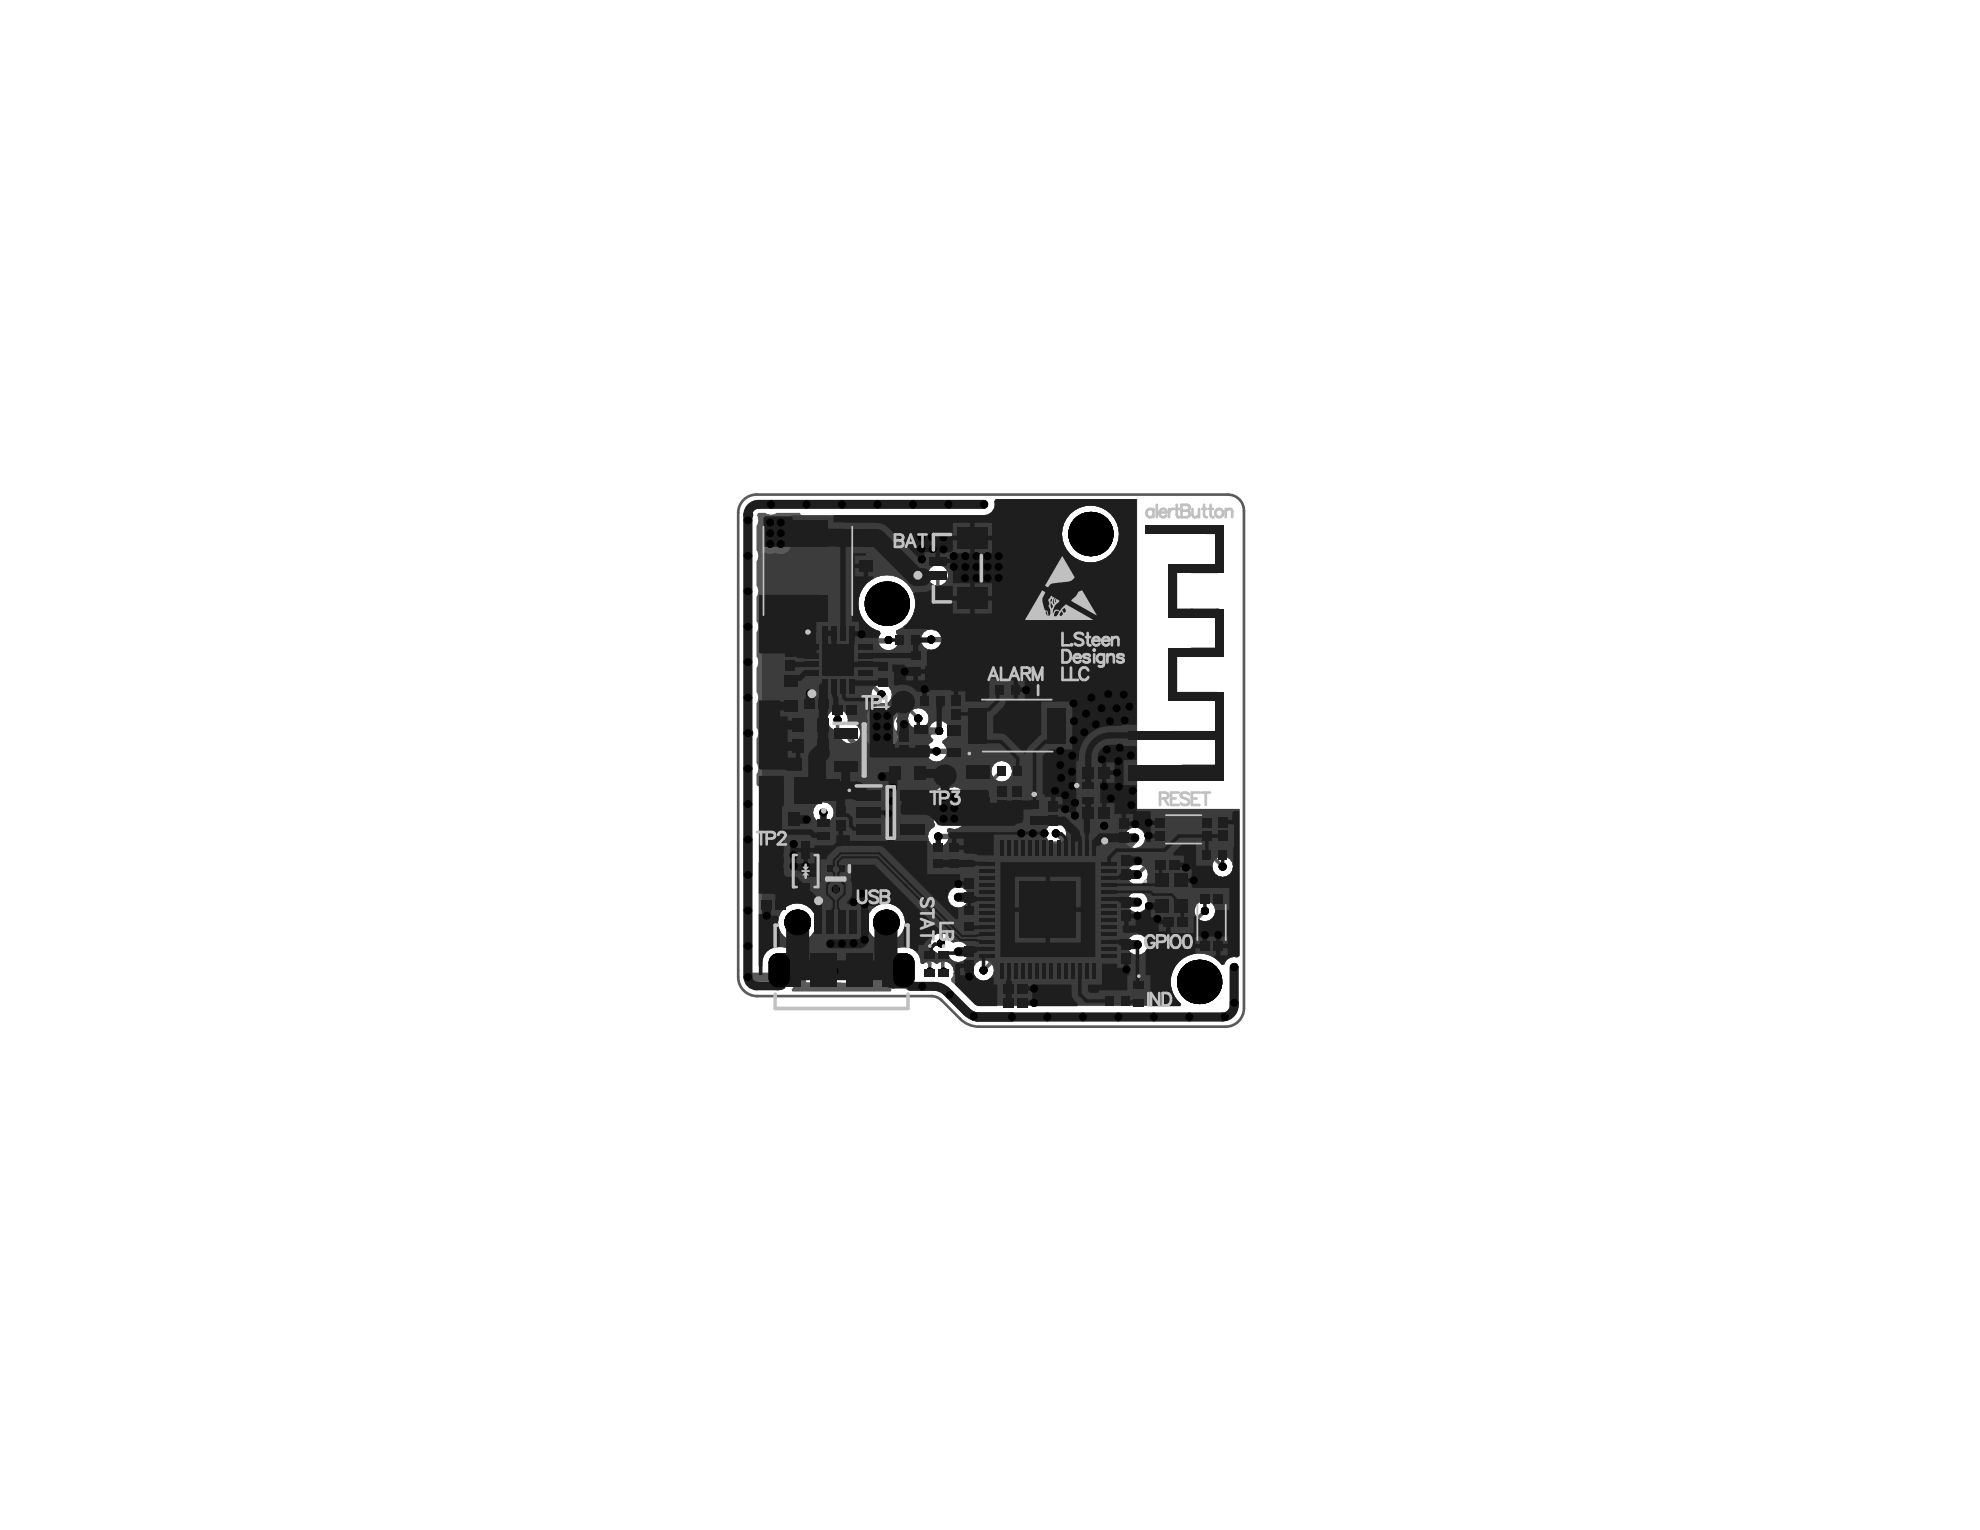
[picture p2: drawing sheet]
<svg xmlns="http://www.w3.org/2000/svg" width="279mm" height="216mm" viewBox="0 0 279 216" stroke-linecap="round" stroke-linejoin="round" font-family="sans-serif">
<path d="M104.7 70.8a2.57 2.57 0 0 1 2-1h66.6a2.27 2.27 0 0 1 2.2 2.3v70.2a2.6 2.6 0 0 1-2.6 2.6h-34.7a3.8 3.8 0 0 1-2.7-1.1l-2.6-2.6a2.12 2.12 0 0 0-1.5-.6h-24.6a2.67 2.67 0 0 1-2.6-2.7v-65.5v-.6z" fill="none" stroke="#5a5a5a" stroke-width=".38"/>
<path d="M135.8 83.2h.7" fill="none" stroke="#8c8c8c" stroke-width=".5"/>
<path d="M128.9 87.1h1.2M129.5 87.1v1.8M130.5 88.9l.7-1.8 .7 1.8M130.8 88.3h.8M132.3 87.3l.4-.2h.7v1.8h-.7a.46 .46 0 0 1-.5-.5 .46 .46 0 0 1 .5-.4l-.3-.1a.4 .4 0 0 1-.1-.6zM132.7 88h.7M133.6 87.1l.7 1.8 .7-1.8M138.1 82.4l-.4-.3v1.7M138.3 82.1h1.2M138.9 82.1v1.7M140.4 82.9l-.5 .9M141 82.9l-1-.1a.4 .4 0 0 1 0-.7h1v1.7" fill="none" stroke="#8c8c8c" stroke-width=".38"/>
<g fill="#5a5a5a">
<path d="M109.1 115.6l.4-.1 6.2 6.2 .4 .3 .4 .1h6.4l.2 .2-.1 .3h-11.4l-2.5-2.5z"/>
<path d="M111.7 105l1.9-.1 .4-.3 2.5-2.5 .4 .1 .1 .2v10.8l-.2 .1a1.47 1.47 0 0 0-2 .8 1.47 1.47 0 0 0 .9 1.9 1.47 1.47 0 0 0 1.9-.9l.3-.1 4.5 4.5-.1 .3h-5.3l-5.7-5.7v-6.7h.4z"/>
<path d="M107.1 121.7l.3-.1 2.9 2.9 .4 .3 .4 .1h12.8l2.6 2.7-.1 .2a2.71 2.71 0 0 0-4.1 1.9 2.71 2.71 0 0 0 3.2 3.1 2.71 2.71 0 0 0 1.9-4l.2-.1 .8 .7v4l-.3 .3a2.29 2.29 0 0 0-3 2.1v2.2a2.09 2.09 0 0 0 .7 1.6l-.1 .3h-13.9l-.1-.3a2.1 2.1 0 0 0 .7-1.6v-2.2a2.22 2.22 0 0 0-2.7-2.1 2.23 2.23 0 0 0-2.1 2.6h-.5zM109.8 130.2a2.71 2.71 0 0 0 5.4 0 2.71 2.71 0 0 0-5.4 0zM120.6 133.7v.9h1v-.9zM114 133.7v1h1v-1zM113.8 135.4v3.2l8 .1v-3h-.2v-.5h-1.3v-.3h-.3v-1.2h-1.9v1.4h-.7v-1.4h-1.8v1.4h-.3v.3z"/>
<path d="M111.6 72.7h27.2a1.5 1.5 0 0 0 1.5-1.9l.2-.4h19.9v43.8h14.5v20.6l-.3 .2a1.46 1.46 0 0 0-1.9 1l-.3 .1a4 4 0 0 0-6-.4 4 4 0 0 0 .3 6l-.1 .3h-28.6l-.5-.3-3.3-3.2v-.3a1.46 1.46 0 0 0 0-2.1v-.4l.3-.2a1.45 1.45 0 0 0 2.2-1.1 1.45 1.45 0 0 0-2.1-1.4l-.4-.1-.3-.7v-4l-.1-.4-.2-.4-14.3-14.2v-7.3l.3-.1 1.4 1.4 .5 .2 .4 .1h6.4l.5-.1 .4-.2 1.2-1.2 .3 .1a1.42 1.42 0 0 0 2.1 1.2h.6l.8 .8v1.6l.1 .4 .5 .7-.2 .3-.7 .2a1.43 1.43 0 0 0-1.8 .2 1.43 1.43 0 0 0-.2 1.8 1.3 1.3 0 0 0 0 1.5 1.31 1.31 0 0 0 .1 1.5l-.2 .4a1.46 1.46 0 0 0-.7 2 1.46 1.46 0 0 0 2 .6h2.7l.5-.1 .4-.3 1.6-1.5 .3 .1v18a1.45 1.45 0 0 0-1.3 1.5 1.45 1.45 0 0 0 1.4 1.4 1.45 1.45 0 0 0 1.5-1.3l.6-.7 .1-.4v-25.1l.6-.6a1.45 1.45 0 0 0 1.3-1.4 1.45 1.45 0 0 0-1.3-1.5 1.45 1.45 0 0 0-1.6 1.2l-1 1-.2 .4-.1 .5-.3 .1-1.6-1.5v-1.5l-.1-.5-.2-.4-1.6-1.6-.4-.3-1.1-.1-.1-.3a1.45 1.45 0 0 0 .6-1.9 1.45 1.45 0 0 0-2-.6h-.5l-.3-.3a1.38 1.38 0 0 0-1.2-1.6l-1.3-1.4-.4-.2-2-.1-.2-.2a1.41 1.41 0 0 0-1.3-1.5l-.9-.8-.4-.1h-5.9l-.4 .1-.4 .3-3.8 3.8h-3.1l-.4 .1-.4 .3-1.5 1.6-.3-.1v-24.3l.3-.1a1.41 1.41 0 0 0 2 .6 1.43 1.43 0 0 0 1.8-.2 1.43 1.43 0 0 0 .2-1.8 1.3 1.3 0 0 0 0-1.5 1.3 1.3 0 0 0 0-1.5zM149.8 75.4a4 4 0 0 0 8.1 0 4 4 0 0 0-8.1 0zM136.5 80.2v1h1v-1zM134.8 80.2v1h1v-1zM136.5 81.9v1h1v-1zM134.8 81.9v1h1v-1zM122.3 82.3a4 4 0 0 0 1.8 6.8l.1 .3a1.46 1.46 0 0 0 .3 2 1.46 1.46 0 0 0 2-.1 1.46 1.46 0 0 0-.1-2l.1-.3a4.1 4.1 0 0 0 2.7-3.4l.4 .2a2.47 2.47 0 0 0 2.4 1.5 2.47 2.47 0 0 0 2.2-1.8l.3 .1v.8h.4v1.3l-1.3 1.3h-1.5a1.45 1.45 0 0 0-2.2 1.3 1.45 1.45 0 0 0 2.2 1.2h2.1l.4-.1 .5-.2 2-2 .2-.5 .1-.5v-1.8h.4v-3.2h-3.3v.8l-.3 .1-.2-.5-.5-.6v-.9a1.45 1.45 0 0 0-.2-2 1.45 1.45 0 0 0-1.9 0 1.45 1.45 0 0 0-.2 2v.3a2.43 2.43 0 0 0-1.8 2h-.3a4 4 0 0 0-6.8-2.1zM158.7 118.2a1.47 1.47 0 0 0 2.9 0 1.47 1.47 0 0 0-2.9 0zM159.5 122.4a1.46 1.46 0 0 0 .3 2.3 1.46 1.46 0 0 0 2.1-1.1l1.7-1.6h7l.5 .5a1.45 1.45 0 0 0 1.5 1.3 1.45 1.45 0 0 0 1.4-1.4 1.45 1.45 0 0 0-1.3-1.5l-.8-.9-.4-.2-.4-.1h-8l-.5 .1-.3 .2-2 2-.4 .1zM133.8 126.6a1.47 1.47 0 0 0 2.9 0 1.47 1.47 0 0 0-2.9 0zM159 127.3a1.5 1.5 0 0 0 3 0 1.5 1.5 0 0 0-3 0zM148 116.6a1.44 1.44 0 0 0-.4 1.5 1.44 1.44 0 0 0 1.2 .9l3.1 3.1v5.8l.1 .4 .2 .4 3.7 3.6 .4 .2 .4 .1h2.2l.2 .4a1.45 1.45 0 0 0 1.4 1.8 1.45 1.45 0 0 0 1.4-1.8l.3-.4h4.9l.4-.1 .4-.2 2.3-2.3a1.45 1.45 0 0 0 1.3-1.5 1.45 1.45 0 0 0-1.4-1.4 1.45 1.45 0 0 0-1.5 1.3l-2 1.9h-9.4l-3-2.9v-5.7l-.1-.5-.2-.3-3.5-3.5a1.44 1.44 0 0 0-.9-1.2 1.44 1.44 0 0 0-1.5 .4z"/>
</g>
<path d="M105.5 108.4v.1" fill="none" stroke="#5a5a5a" stroke-width="1.3"/>
<circle cx="105.5" cy="103.5" r=".63" fill="#5a5a5a"/>
<path d="M105.5 72.7v10.7M105.5 88.4v15.1M105.5 108.4v15.1M105.5 128.5v9.4M130.1 139.2h1.7" fill="none" stroke="#5a5a5a" stroke-width="1.3"/>
<path d="M121.7 98.8l.7 .7M124.4 98h.1M132.3 84.3l-.5 .5M110.1 103.6v-.2l.5 .4M110.1 105.9v8.6M141.4 108.8l-1.7 1.6M129.5 128.9v5.3l1.7 1.7v1.2M131.1 128.7v5.2l1.9 1.8v1.3l.2 .1M132.8 128.2v4.9M169.8 128.6v.1M171.1 120.9l1.4 1.3" fill="none" stroke="#5a5a5a" stroke-width=".5"/>
<path d="M136.2 88.2l-2 2.1M136.2 84.8v.1M119.9 103.5l.1 .8 1.9 2M131.5 103.1h1M135.5 109.7l2.1 2.1" fill="none" stroke="#5a5a5a" stroke-width=".75"/>
<circle cx="132.4" cy="118" r=".38" fill="#5a5a5a"/>
<path d="M132.3 81.2v3.1" fill="none" stroke="#5a5a5a" stroke-width=".5"/>
<path d="M137.4 143.4h.1" fill="none" stroke="#5a5a5a" stroke-width="1.3"/>
<path d="M133.9 106l1.6 1.6v2.1M137.6 111.8v4.4l-1.8 1.8" fill="none" stroke="#5a5a5a" stroke-width=".75"/>
<circle cx="142.8" cy="143.5" r=".63" fill="#5a5a5a"/>
<path d="M121.7 98.8h-3.4l-5.1 5h-2.6M122.4 99.5h5.2l2 1.9M124.4 98l-1.1-1.1h-5.9l-4.2 4.2h-3.5l-1.4 1.5v.8l-.3 .2M108 105.9v14.7l3.1 3.1h13.2l5.2 5.2M110.1 114.5l6.4 6.4h6.9l7.7 7.8M118.2 101.6v12.1l14.6 14.5M139.7 110.4v25.6l-.9 .9M149 117.6l4.1 4.1v6.2l3.6 3.6h10.4l2.7-2.8M171.1 120.9h-8l-2.6 2.5" fill="none" stroke="#5a5a5a" stroke-width=".5"/>
<path d="M138.8 71.2h-31.8a1.5 1.5 0 0 0-1.5 1.5M105.5 83.4v5M105.5 103.5v5M105.5 123.5v5M105.5 137.9h4.3M127.6 137.9a.94 .94 0 0 0 .9 1M128 138.8l.4 .4h1.7M131.8 139.2a2.59 2.59 0 0 1 1.8 .8l2.8 2.7 1.1 .7M174.1 136.5v5.4a1.64 1.64 0 0 1-1.6 1.6h-34.5l-.6-.1" fill="none" stroke="#5a5a5a" stroke-width="1.3"/>
<path d="M131.4 90.3h2.8M136.2 84.9v3.3M131.5 103.1l-3.2 3.2h-6.4M132.2 106h1.7M132.4 118h3.4" fill="none" stroke="#5a5a5a" stroke-width=".75"/>
<g fill="#000">
<path d="M108.5 135.8h1.2zM108.7 135.1l.7-.5h.3v1.2h-1.2z"/>
<path d="M109.7 138v1.3zM108.5 138h1.2v1.3a1.26 1.26 0 0 1-1.2-1.3z"/>
<path d="M110.2 138h1.3zM110.2 138h1.3a1.26 1.26 0 0 1-1.3 1.3z"/>
<path d="M110.2 134.6v1.2zM110.2 134.6a1.26 1.26 0 0 1 1.3 1.2h-1.3z"/>
<path d="M126 135.8h1.3zM126.3 135.1l.6-.5h.4v1.2h-1.3z"/>
<path d="M127.3 138v1.3zM126 138h1.3v1.3a1.26 1.26 0 0 1-1.3-1.3z"/>
<path d="M127.8 138h1.2zM127.8 138h1.2a1.26 1.26 0 0 1-1.2 1.3z"/>
<path d="M127.8 134.6v1.2zM127.8 134.6a1.26 1.26 0 0 1 1.2 1.2h-1.2z"/>
<circle cx="105.5" cy="78.4" r=".56"/>
<circle cx="105.5" cy="73.4" r=".56"/>
<circle cx="108.7" cy="75.2" r=".56"/>
<circle cx="108.7" cy="76.7" r=".56"/>
<circle cx="108.7" cy="73.7" r=".56"/>
<circle cx="108.8" cy="71.2" r=".56"/>
<circle cx="110.2" cy="75.2" r=".56"/>
<circle cx="110.2" cy="76.7" r=".56"/>
<circle cx="110.2" cy="73.7" r=".56"/>
<circle cx="113.8" cy="71.2" r=".56"/>
<circle cx="118.8" cy="71.2" r=".56"/>
<circle cx="123.8" cy="71.2" r=".56"/>
<circle cx="128.8" cy="71.2" r=".56"/>
<circle cx="130" cy="77.4" r=".56"/>
<circle cx="130" cy="75.8" r=".56"/>
<circle cx="130.1" cy="78.9" r=".56"/>
<circle cx="131.5" cy="75.8" r=".56"/>
<circle cx="131.6" cy="77.5" r=".56"/>
<circle cx="132.3" cy="79.2" r=".56"/>
<circle cx="133.1" cy="75.8" r=".56"/>
<circle cx="133.1" cy="77.5" r=".56"/>
<circle cx="133.8" cy="71.2" r=".56"/>
<circle cx="134.6" cy="78.5" r=".56"/>
<circle cx="134.6" cy="80" r=".56"/>
<circle cx="135.8" cy="76.7" r=".56"/>
<circle cx="135.8" cy="75.2" r=".56"/>
<circle cx="136.2" cy="78.5" r=".56"/>
<circle cx="136.2" cy="80" r=".56"/>
<circle cx="137.2" cy="75.9" r=".56"/>
<circle cx="137.8" cy="78.5" r=".56"/>
<circle cx="137.8" cy="80" r=".56"/>
<circle cx="138.6" cy="76.7" r=".56"/>
<circle cx="138.6" cy="75.2" r=".56"/>
<circle cx="138.8" cy="71.2" r=".56"/>
<circle cx="139.4" cy="78.5" r=".56"/>
<circle cx="139.4" cy="80" r=".56"/>
<circle cx="140.9" cy="78.5" r=".56"/>
<circle cx="140.9" cy="80" r=".56"/>
<circle cx="153.9" cy="75.4" r="3.1"/>
<circle cx="105.5" cy="88.4" r=".56"/>
<circle cx="105.5" cy="93.4" r=".56"/>
<circle cx="105.5" cy="83.4" r=".56"/>
<circle cx="105.5" cy="98.4" r=".56"/>
<circle cx="111.7" cy="99.6" r=".56"/>
<circle cx="114.3" cy="97.8" r=".56"/>
<circle cx="116.9" cy="91.8" r=".56"/>
<circle cx="116.9" cy="94.5" r=".56"/>
<circle cx="118.3" cy="93.1" r=".56"/>
<circle cx="119.7" cy="91.8" r=".56"/>
<circle cx="119.7" cy="94.5" r=".56"/>
<circle cx="121.6" cy="89.5" r=".56"/>
<circle cx="124.4" cy="98" r=".56"/>
<circle cx="124.6" cy="94" r=".56"/>
<circle cx="125.1" cy="85.2" r="3.1"/>
<circle cx="125.4" cy="90.3" r=".56"/>
<circle cx="127.6" cy="94.8" r=".56"/>
<circle cx="130.5" cy="97.3" r=".56"/>
<circle cx="131.4" cy="90.3" r=".56"/>
<circle cx="132.3" cy="81.2" r=".56"/>
<circle cx="134.9" cy="98.9" r=".56"/>
<circle cx="136.2" cy="81.6" r=".56"/>
<circle cx="137.8" cy="81.6" r=".56"/>
<circle cx="139.4" cy="81.6" r=".56"/>
<circle cx="140.9" cy="81.6" r=".56"/>
<circle cx="144.8" cy="97.4" r=".56"/>
<circle cx="151.5" cy="99.3" r=".56"/>
<circle cx="154" cy="98.4" r=".56"/>
<circle cx="155.4" cy="100" r=".56"/>
<circle cx="156.4" cy="97.9" r=".56"/>
<circle cx="157.6" cy="100" r=".56"/>
<circle cx="158.6" cy="98" r=".56"/>
<circle cx="159.4" cy="99.7" r=".56"/>
<circle cx="105.5" cy="108.5" r=".56"/>
<circle cx="105.5" cy="118.5" r=".56"/>
<circle cx="105.5" cy="113.5" r=".56"/>
<circle cx="105.5" cy="103.5" r=".56"/>
<circle cx="112" cy="119.1" r=".56"/>
<circle cx="112.6" cy="105.3" r=".56"/>
<circle cx="112.6" cy="102.4" r=".56"/>
<circle cx="113.8" cy="115.7" r=".56"/>
<circle cx="116.2" cy="114.7" r=".56"/>
<circle cx="118.2" cy="101.6" r=".56"/>
<circle cx="118.6" cy="116.5" r=".56"/>
<circle cx="119.9" cy="103.5" r=".56"/>
<circle cx="120.2" cy="100.1" r=".56"/>
<circle cx="121.6" cy="114.7" r=".56"/>
<circle cx="123.5" cy="114.7" r=".56"/>
<circle cx="123.7" cy="102.5" r=".56"/>
<circle cx="123.7" cy="104" r=".56"/>
<circle cx="123.8" cy="101.1" r=".56"/>
<circle cx="124.5" cy="109.6" r=".56"/>
<circle cx="125.2" cy="102.5" r=".56"/>
<circle cx="125.2" cy="101" r=".56"/>
<circle cx="125.2" cy="104" r=".56"/>
<circle cx="125.3" cy="114.8" r=".56"/>
<circle cx="125.8" cy="113" r=".56"/>
<circle cx="126" cy="111.2" r=".56"/>
<circle cx="127.6" cy="102.2" r=".56"/>
<circle cx="129.6" cy="101.4" r=".56"/>
<circle cx="132.2" cy="106" r=".56"/>
<circle cx="132.4" cy="118" r=".56"/>
<circle cx="132.5" cy="103.1" r=".56"/>
<circle cx="133.2" cy="115.5" r=".56"/>
<circle cx="133.2" cy="112.5" r=".56"/>
<circle cx="133.2" cy="114" r=".56"/>
<circle cx="134.6" cy="103.1" r=".56"/>
<circle cx="134.7" cy="115.5" r=".56"/>
<circle cx="134.7" cy="114" r=".56"/>
<circle cx="134.7" cy="112.5" r=".56"/>
<circle cx="134.7" cy="119.6" r=".56"/>
<circle cx="137.3" cy="108.9" r=".56"/>
<circle cx="138.8" cy="109" r=".56"/>
<circle cx="141.4" cy="108.8" r=".56"/>
<circle cx="141.4" cy="111.7" r=".56"/>
<circle cx="143.5" cy="111.7" r=".56"/>
<circle cx="144.1" cy="117.6" r=".56"/>
<circle cx="145.7" cy="117.6" r=".56"/>
<circle cx="147.4" cy="117.6" r=".56"/>
<circle cx="148.9" cy="111.6" r=".56"/>
<circle cx="149" cy="117.6" r=".56"/>
<circle cx="149.6" cy="108" r=".56"/>
<circle cx="149.6" cy="106" r=".56"/>
<circle cx="149.7" cy="109.8" r=".56"/>
<circle cx="150.3" cy="112.2" r=".56"/>
<circle cx="150.3" cy="114.2" r=".56"/>
<circle cx="151.2" cy="108.9" r=".56"/>
<circle cx="151.3" cy="110.9" r=".56"/>
<circle cx="151.3" cy="106.6" r=".56"/>
<circle cx="151.5" cy="104.5" r=".56"/>
<circle cx="151.6" cy="101.8" r=".56"/>
<circle cx="151.7" cy="115.1" r=".56"/>
<circle cx="151.7" cy="113.3" r=".56"/>
<circle cx="153" cy="103.3" r=".56"/>
<circle cx="153.2" cy="100.7" r=".56"/>
<circle cx="154.6" cy="102.2" r=".56"/>
<circle cx="155.5" cy="107.1" r=".56"/>
<circle cx="155.8" cy="116.5" r=".56"/>
<circle cx="155.8" cy="111" r=".56"/>
<circle cx="156.2" cy="105.8" r=".56"/>
<circle cx="156.6" cy="101.8" r=".56"/>
<circle cx="156.8" cy="112.7" r=".56"/>
<circle cx="157.6" cy="109" r=".56"/>
<circle cx="157.8" cy="107.4" r=".56"/>
<circle cx="157.9" cy="111" r=".56"/>
<circle cx="158" cy="105.5" r=".56"/>
<circle cx="158.7" cy="101.6" r=".56"/>
<circle cx="159.6" cy="106.6" r=".56"/>
<circle cx="159.6" cy="113.6" r=".56"/>
<circle cx="159.8" cy="111.6" r=".56"/>
<circle cx="159.8" cy="109" r=".56"/>
<circle cx="160.1" cy="118.2" r=".56"/>
<circle cx="160.2" cy="116.3" r=".56"/>
<circle cx="162.1" cy="117.9" r=".56"/>
<circle cx="162.1" cy="116.1" r=".56"/>
<circle cx="172.6" cy="116" r=".56"/>
<circle cx="105.5" cy="133.5" r=".56"/>
<circle cx="105.5" cy="128.5" r=".56"/>
<circle cx="105.5" cy="123.5" r=".56"/>
<circle cx="105.5" cy="137.9" r=".56"/>
<circle cx="108.2" cy="129.2" r=".56"/>
<circle cx="112" cy="122.2" r=".56"/>
<circle cx="112" cy="120.7" r=".56"/>
<circle cx="112.5" cy="130.2" r="1.81"/>
<circle cx="113.7" cy="122.2" r=".56"/>
<circle cx="115.3" cy="137" r=".56"/>
<circle cx="117.2" cy="133.2" r=".56"/>
<circle cx="117.8" cy="137" r=".56"/>
<circle cx="117.9" cy="125.5" r=".56"/>
<circle cx="118.8" cy="133.2" r=".56"/>
<circle cx="120.3" cy="137.2" r=".56"/>
<circle cx="120.4" cy="133.1" r=".56"/>
<circle cx="120.4" cy="127.3" r=".56"/>
<circle cx="121.6" cy="126.1" r=".56"/>
<circle cx="122" cy="132.6" r=".56"/>
<circle cx="122" cy="127.6" r=".56"/>
<circle cx="125" cy="130.2" r="1.81"/>
<circle cx="130.1" cy="139.2" r=".56"/>
<circle cx="131.2" cy="137.1" r=".56"/>
<circle cx="132.8" cy="133.1" r=".56"/>
<circle cx="133.2" cy="137.1" r=".56"/>
<circle cx="135.2" cy="134.3" r=".56"/>
<circle cx="135.2" cy="126.6" r=".56"/>
<circle cx="135.2" cy="124.7" r=".56"/>
<circle cx="136.8" cy="137.8" r=".56"/>
<circle cx="138.8" cy="136.9" r=".56"/>
<circle cx="144.7" cy="131.4" r=".56"/>
<circle cx="144.7" cy="125.3" r=".56"/>
<circle cx="144.7" cy="128.4" r=".56"/>
<circle cx="145.9" cy="139.5" r=".56"/>
<circle cx="146.3" cy="130" r=".56"/>
<circle cx="146.3" cy="126.9" r=".56"/>
<circle cx="147.9" cy="125.3" r=".56"/>
<circle cx="147.9" cy="131.4" r=".56"/>
<circle cx="147.9" cy="128.4" r=".56"/>
<circle cx="149.5" cy="130" r=".56"/>
<circle cx="149.5" cy="126.9" r=".56"/>
<circle cx="150.9" cy="125.3" r=".56"/>
<circle cx="150.9" cy="131.4" r=".56"/>
<circle cx="150.9" cy="128.4" r=".56"/>
<circle cx="158.9" cy="136.8" r=".56"/>
<circle cx="160.5" cy="129.2" r=".56"/>
<circle cx="160.5" cy="123.4" r=".56"/>
<circle cx="160.5" cy="127.3" r=".56"/>
<circle cx="160.5" cy="133.3" r=".56"/>
<circle cx="160.6" cy="121.5" r=".56"/>
<circle cx="162.1" cy="127.9" r=".56"/>
<circle cx="163.3" cy="129.7" r=".56"/>
<circle cx="167.3" cy="122.4" r=".56"/>
<circle cx="168.5" cy="124.2" r=".56"/>
<circle cx="169.2" cy="138.6" r="3.1"/>
<circle cx="170" cy="128.5" r=".56"/>
<circle cx="170" cy="131.9" r=".56"/>
<circle cx="171.9" cy="131.9" r=".56"/>
<circle cx="172.5" cy="122.3" r=".56"/>
<circle cx="174.2" cy="136.5" r=".56"/>
<circle cx="134" cy="140.4" r=".56"/>
<circle cx="137.4" cy="143.4" r=".56"/>
<circle cx="142.8" cy="143.5" r=".56"/>
<circle cx="145.9" cy="141.5" r=".56"/>
<circle cx="147.8" cy="143.5" r=".56"/>
<circle cx="152.8" cy="143.5" r=".56"/>
<circle cx="157.8" cy="143.5" r=".56"/>
<circle cx="162.8" cy="143.5" r=".56"/>
<circle cx="167.8" cy="143.5" r=".56"/>
<circle cx="172.8" cy="143.5" r=".56"/>
<circle cx="174.2" cy="141.5" r=".56"/>
</g>
<g fill="#000">
<path d="M108.5 135.8l1.2-1.2h.5l1.3 1.2v2.2l-1.3 1.3h-.5l-1.2-1.3z" fill-rule="evenodd"/>
<path d="M126 135.8l1.3-1.2h.5l1.2 1.2v2.2l-1.2 1.3h-.5l-1.3-1.3z" fill-rule="evenodd"/>
</g>
<g fill="#5a5a5a">
<path d="M109.4 103h1.4v1.3h-1.4z" fill-rule="evenodd"/>
<path d="M109.4 105.3h1.4v1.2h-1.4z" fill-rule="evenodd"/>
<path d="M114.6 134.3h1.4v1.5h-1.4z" fill-rule="evenodd"/>
<path d="M114.6 136.3h1.4v1.4h-1.4z" fill-rule="evenodd"/>
<path d="M119.6 134.3h1.4v1.2h-1.4z" fill-rule="evenodd"/>
<path d="M119.6 136.5h1.4v1.3h-1.4z" fill-rule="evenodd"/>
<path d="M135.4 84.1h1.5v1.4h-1.5z" fill-rule="evenodd"/>
<path d="M135.4 80.9h1.5v1.3h-1.5z" fill-rule="evenodd"/>
<path d="M117.1 134.3h1.3v1.5h-1.3z" fill-rule="evenodd"/>
<path d="M117.1 136.3h1.3v1.4h-1.3z" fill-rule="evenodd"/>
<path d="M107.3 103h1.4v1.3h-1.4z" fill-rule="evenodd"/>
<path d="M107.3 105.3h1.4v1.2h-1.4z" fill-rule="evenodd"/>
</g>
<circle cx="131.8" cy="84.8" r="1.59" fill="#5a5a5a"/>
<path d="M111.6 72.7h28.7l.2-.2v-2.1h19.9v43.8h14.5v20.7l-.3 .2a1.4 1.4 0 0 0-1.8 1l-.4 .1a4 4 0 0 0-5.9-.6 4 4 0 0 0 .1 6l-.1 .3h-24.8a6.4 6.4 0 0 1-4.5-1.9l-2.6-2.6a1.44 1.44 0 0 0-.7-1.6 1.44 1.44 0 0 0-1.7 .2 1.42 1.42 0 0 0-2 0l-.3-.1a2.22 2.22 0 0 0-2.6-2.2 2.22 2.22 0 0 0-2.2 2.6h-3.7a1.42 1.42 0 0 0-2.2-.2h-.3a1.43 1.43 0 0 0-2.2-.1h-.3a1.47 1.47 0 0 0-2.4 .3h-1.2a.57 .57 0 0 1-.4-.7 2.23 2.23 0 0 0-2.2-2h-2.4l-.2-.2v-55.3l.3-.2a1.31 1.31 0 0 0 1.5 .1 1.43 1.43 0 0 0 1.8-.2 1.43 1.43 0 0 0 .2-1.8 1.3 1.3 0 0 0 0-1.5 1.3 1.3 0 0 0 0-1.5zM149.8 75.4a4 4 0 0 0 8.1 0 4 4 0 0 0-8.1 0zM130.9 81.2a1.47 1.47 0 0 0 2.9 0 1.47 1.47 0 0 0-2.9 0zM129.9 90.3a1.5 1.5 0 0 0 3 0 1.5 1.5 0 0 0-3 0zM122.3 82.3a4 4 0 0 0 1.8 6.8l.1 .3a1.46 1.46 0 0 0 .3 2 1.46 1.46 0 0 0 2-.1 1.46 1.46 0 0 0-.1-2l.1-.3a4 4 0 0 0 2-6 4 4 0 0 0-6.2-.7zM128.1 101.4a1.5 1.5 0 0 0 3 0 1.5 1.5 0 0 0-3 0zM117.2 100.5a1.46 1.46 0 0 0-.3 1.7 1.46 1.46 0 0 0 1.4 .8l.2 .3a1.46 1.46 0 0 0 1.4 1.6 1.46 1.46 0 0 0 1.5-1.4 1.46 1.46 0 0 0-1.6-1.5l-.2-.2a1.45 1.45 0 0 0-.8-1.5 1.45 1.45 0 0 0-1.6 .2zM123.4 97a1.52 1.52 0 0 0 .4 2.4l-.1 .2a1.48 1.48 0 0 0-1.2 2.1 1.31 1.31 0 0 0 0 1.6 1.43 1.43 0 0 0 .2 1.8 1.43 1.43 0 0 0 1.8 .1 1.43 1.43 0 0 0 1.7-.1 1.43 1.43 0 0 0 .2-1.8 1.3 1.3 0 0 0 0-1.5 1.43 1.43 0 0 0-1.2-2.2l-.1-.4a1.46 1.46 0 0 0 .4-2.1 1.46 1.46 0 0 0-2.1-.1zM131.5 102.1a1.43 1.43 0 0 0 .2 2.2l-.1 .4a1.46 1.46 0 0 0-.7 2.1 1.46 1.46 0 0 0 2.2 .3 1.46 1.46 0 0 0-.1-2.3v-.3a1.46 1.46 0 0 0 .8-2.2 1.46 1.46 0 0 0-2.3-.2zM139.9 108.8a1.47 1.47 0 0 0 2.9 0 1.47 1.47 0 0 0-2.9 0zM132.1 111.5a1.4 1.4 0 0 0-.2 1.8 1.3 1.3 0 0 0 0 1.5 1.31 1.31 0 0 0 .1 1.5l-.2 .4a1.46 1.46 0 0 0-.7 2 1.46 1.46 0 0 0 2 .6 1.46 1.46 0 0 0 .5-2l.1-.3 .3-.2a1.44 1.44 0 0 0 1.7-.3 1.44 1.44 0 0 0 .2-1.7 1.3 1.3 0 0 0 0-1.5 1.43 1.43 0 0 0-.2-1.8 1.43 1.43 0 0 0-1.8-.2 1.4 1.4 0 0 0-1.8 .2zM114.7 114.7a1.5 1.5 0 0 0 3 0 1.5 1.5 0 0 0-3 0zM147.5 117.6a1.5 1.5 0 0 0 3 0 1.5 1.5 0 0 0-3 0zM158.7 118.2a1.47 1.47 0 0 0 2.9 0 1.47 1.47 0 0 0-2.9 0zM171.1 122.3a1.47 1.47 0 0 0 2.9 0 1.47 1.47 0 0 0-2.9 0zM159 123.4a1.5 1.5 0 0 0 3 0 1.5 1.5 0 0 0-3 0zM133.8 126.6a1.47 1.47 0 0 0 2.9 0 1.47 1.47 0 0 0-2.9 0zM159 127.3a1.5 1.5 0 0 0 3 0 1.5 1.5 0 0 0-3 0zM168.6 128.5a1.47 1.47 0 0 0 2.9 0 1.47 1.47 0 0 0-2.9 0zM122.3 130.2a2.71 2.71 0 0 0 5.4 0 2.71 2.71 0 0 0-5.4 0zM109.8 130.2a2.71 2.71 0 0 0 5.4 0 2.71 2.71 0 0 0-5.4 0zM159 133.3a1.5 1.5 0 0 0 3 0 1.5 1.5 0 0 0-3 0zM131.7 132.1a1.46 1.46 0 0 0-.1 1.9 1.46 1.46 0 0 0 1.8 .4l.4 .1a1.45 1.45 0 0 0 1.8 1.2 1.45 1.45 0 0 0 1-1.9 1.45 1.45 0 0 0-2-.8l-.4-.1a1.44 1.44 0 0 0-1-1.2 1.44 1.44 0 0 0-1.5 .4zM137.3 136.9a1.5 1.5 0 0 0 3 0 1.5 1.5 0 0 0-3 0z" fill="#969696"/>
<g fill="#000">
<path d="M108.5 135.8h1.2zM108.7 135.1l.7-.5h.3v1.2h-1.2z"/>
<path d="M109.7 138v1.3zM108.5 138h1.2v1.3a1.26 1.26 0 0 1-1.2-1.3z"/>
<path d="M110.2 138h1.3zM110.2 138h1.3a1.26 1.26 0 0 1-1.3 1.3z"/>
<path d="M110.2 134.6v1.2zM110.2 134.6a1.26 1.26 0 0 1 1.3 1.2h-1.3z"/>
<path d="M126 135.8h1.3zM126.3 135.1l.6-.5h.4v1.2h-1.3z"/>
<path d="M127.3 138v1.3zM126 138h1.3v1.3a1.26 1.26 0 0 1-1.3-1.3z"/>
<path d="M127.8 138h1.2zM127.8 138h1.2a1.26 1.26 0 0 1-1.2 1.3z"/>
<path d="M127.8 134.6v1.2zM127.8 134.6a1.26 1.26 0 0 1 1.2 1.2h-1.2z"/>
<circle cx="105.5" cy="78.4" r=".56"/>
<circle cx="105.5" cy="73.4" r=".56"/>
<circle cx="108.7" cy="75.2" r=".56"/>
<circle cx="108.7" cy="76.7" r=".56"/>
<circle cx="108.7" cy="73.7" r=".56"/>
<circle cx="108.8" cy="71.2" r=".56"/>
<circle cx="110.2" cy="75.2" r=".56"/>
<circle cx="110.2" cy="76.7" r=".56"/>
<circle cx="110.2" cy="73.7" r=".56"/>
<circle cx="113.8" cy="71.2" r=".56"/>
<circle cx="118.8" cy="71.2" r=".56"/>
<circle cx="123.8" cy="71.2" r=".56"/>
<circle cx="128.8" cy="71.2" r=".56"/>
<circle cx="130" cy="77.4" r=".56"/>
<circle cx="130" cy="75.8" r=".56"/>
<circle cx="130.1" cy="78.9" r=".56"/>
<circle cx="131.5" cy="75.8" r=".56"/>
<circle cx="131.6" cy="77.5" r=".56"/>
<circle cx="132.3" cy="79.2" r=".56"/>
<circle cx="133.1" cy="75.8" r=".56"/>
<circle cx="133.1" cy="77.5" r=".56"/>
<circle cx="133.8" cy="71.2" r=".56"/>
<circle cx="134.6" cy="78.5" r=".56"/>
<circle cx="134.6" cy="80" r=".56"/>
<circle cx="135.8" cy="76.7" r=".56"/>
<circle cx="135.8" cy="75.2" r=".56"/>
<circle cx="136.2" cy="78.5" r=".56"/>
<circle cx="136.2" cy="80" r=".56"/>
<circle cx="137.2" cy="75.9" r=".56"/>
<circle cx="137.8" cy="78.5" r=".56"/>
<circle cx="137.8" cy="80" r=".56"/>
<circle cx="138.6" cy="76.7" r=".56"/>
<circle cx="138.6" cy="75.2" r=".56"/>
<circle cx="138.8" cy="71.2" r=".56"/>
<circle cx="139.4" cy="78.5" r=".56"/>
<circle cx="139.4" cy="80" r=".56"/>
<circle cx="140.9" cy="78.5" r=".56"/>
<circle cx="140.9" cy="80" r=".56"/>
<circle cx="153.9" cy="75.4" r="3.1"/>
<circle cx="105.5" cy="88.4" r=".56"/>
<circle cx="105.5" cy="93.4" r=".56"/>
<circle cx="105.5" cy="83.4" r=".56"/>
<circle cx="105.5" cy="98.4" r=".56"/>
<circle cx="111.7" cy="99.6" r=".56"/>
<circle cx="114.3" cy="97.8" r=".56"/>
<circle cx="116.9" cy="91.8" r=".56"/>
<circle cx="116.9" cy="94.5" r=".56"/>
<circle cx="118.3" cy="93.1" r=".56"/>
<circle cx="119.7" cy="91.8" r=".56"/>
<circle cx="119.7" cy="94.5" r=".56"/>
<circle cx="121.6" cy="89.5" r=".56"/>
<circle cx="124.4" cy="98" r=".56"/>
<circle cx="124.6" cy="94" r=".56"/>
<circle cx="125.1" cy="85.2" r="3.1"/>
<circle cx="125.4" cy="90.3" r=".56"/>
<circle cx="127.6" cy="94.8" r=".56"/>
<circle cx="130.5" cy="97.3" r=".56"/>
<circle cx="131.4" cy="90.3" r=".56"/>
<circle cx="132.3" cy="81.2" r=".56"/>
<circle cx="134.9" cy="98.9" r=".56"/>
<circle cx="136.2" cy="81.6" r=".56"/>
<circle cx="137.8" cy="81.6" r=".56"/>
<circle cx="139.4" cy="81.6" r=".56"/>
<circle cx="140.9" cy="81.6" r=".56"/>
<circle cx="144.8" cy="97.4" r=".56"/>
<circle cx="151.5" cy="99.3" r=".56"/>
<circle cx="154" cy="98.4" r=".56"/>
<circle cx="155.4" cy="100" r=".56"/>
<circle cx="156.4" cy="97.9" r=".56"/>
<circle cx="157.6" cy="100" r=".56"/>
<circle cx="158.6" cy="98" r=".56"/>
<circle cx="159.4" cy="99.7" r=".56"/>
<circle cx="105.5" cy="108.5" r=".56"/>
<circle cx="105.5" cy="118.5" r=".56"/>
<circle cx="105.5" cy="113.5" r=".56"/>
<circle cx="105.5" cy="103.5" r=".56"/>
<circle cx="112" cy="119.1" r=".56"/>
<circle cx="112.6" cy="105.3" r=".56"/>
<circle cx="112.6" cy="102.4" r=".56"/>
<circle cx="113.8" cy="115.7" r=".56"/>
<circle cx="116.2" cy="114.7" r=".56"/>
<circle cx="118.2" cy="101.6" r=".56"/>
<circle cx="118.6" cy="116.5" r=".56"/>
<circle cx="119.9" cy="103.5" r=".56"/>
<circle cx="120.2" cy="100.1" r=".56"/>
<circle cx="121.6" cy="114.7" r=".56"/>
<circle cx="123.5" cy="114.7" r=".56"/>
<circle cx="123.7" cy="102.5" r=".56"/>
<circle cx="123.7" cy="104" r=".56"/>
<circle cx="123.8" cy="101.1" r=".56"/>
<circle cx="124.5" cy="109.6" r=".56"/>
<circle cx="125.2" cy="102.5" r=".56"/>
<circle cx="125.2" cy="101" r=".56"/>
<circle cx="125.2" cy="104" r=".56"/>
<circle cx="125.3" cy="114.8" r=".56"/>
<circle cx="125.8" cy="113" r=".56"/>
<circle cx="126" cy="111.2" r=".56"/>
<circle cx="127.6" cy="102.2" r=".56"/>
<circle cx="129.6" cy="101.4" r=".56"/>
<circle cx="132.2" cy="106" r=".56"/>
<circle cx="132.4" cy="118" r=".56"/>
<circle cx="132.5" cy="103.1" r=".56"/>
<circle cx="133.2" cy="115.5" r=".56"/>
<circle cx="133.2" cy="112.5" r=".56"/>
<circle cx="133.2" cy="114" r=".56"/>
<circle cx="134.6" cy="103.1" r=".56"/>
<circle cx="134.7" cy="115.5" r=".56"/>
<circle cx="134.7" cy="114" r=".56"/>
<circle cx="134.7" cy="112.5" r=".56"/>
<circle cx="134.7" cy="119.6" r=".56"/>
<circle cx="137.3" cy="108.9" r=".56"/>
<circle cx="138.8" cy="109" r=".56"/>
<circle cx="141.4" cy="108.8" r=".56"/>
<circle cx="141.4" cy="111.7" r=".56"/>
<circle cx="143.5" cy="111.7" r=".56"/>
<circle cx="144.1" cy="117.6" r=".56"/>
<circle cx="145.7" cy="117.6" r=".56"/>
<circle cx="147.4" cy="117.6" r=".56"/>
<circle cx="148.9" cy="111.6" r=".56"/>
<circle cx="149" cy="117.6" r=".56"/>
<circle cx="149.6" cy="108" r=".56"/>
<circle cx="149.6" cy="106" r=".56"/>
<circle cx="149.7" cy="109.8" r=".56"/>
<circle cx="150.3" cy="112.2" r=".56"/>
<circle cx="150.3" cy="114.2" r=".56"/>
<circle cx="151.2" cy="108.9" r=".56"/>
<circle cx="151.3" cy="110.9" r=".56"/>
<circle cx="151.3" cy="106.6" r=".56"/>
<circle cx="151.5" cy="104.5" r=".56"/>
<circle cx="151.6" cy="101.8" r=".56"/>
<circle cx="151.7" cy="115.1" r=".56"/>
<circle cx="151.7" cy="113.3" r=".56"/>
<circle cx="153" cy="103.3" r=".56"/>
<circle cx="153.2" cy="100.7" r=".56"/>
<circle cx="154.6" cy="102.2" r=".56"/>
<circle cx="155.5" cy="107.1" r=".56"/>
<circle cx="155.8" cy="116.5" r=".56"/>
<circle cx="155.8" cy="111" r=".56"/>
<circle cx="156.2" cy="105.8" r=".56"/>
<circle cx="156.6" cy="101.8" r=".56"/>
<circle cx="156.8" cy="112.7" r=".56"/>
<circle cx="157.6" cy="109" r=".56"/>
<circle cx="157.8" cy="107.4" r=".56"/>
<circle cx="157.9" cy="111" r=".56"/>
<circle cx="158" cy="105.5" r=".56"/>
<circle cx="158.7" cy="101.6" r=".56"/>
<circle cx="159.6" cy="106.6" r=".56"/>
<circle cx="159.6" cy="113.6" r=".56"/>
<circle cx="159.8" cy="111.6" r=".56"/>
<circle cx="159.8" cy="109" r=".56"/>
<circle cx="160.1" cy="118.2" r=".56"/>
<circle cx="160.2" cy="116.3" r=".56"/>
<circle cx="162.1" cy="117.9" r=".56"/>
<circle cx="162.1" cy="116.1" r=".56"/>
<circle cx="172.6" cy="116" r=".56"/>
<circle cx="105.5" cy="133.5" r=".56"/>
<circle cx="105.5" cy="128.5" r=".56"/>
<circle cx="105.5" cy="123.5" r=".56"/>
<circle cx="105.5" cy="137.9" r=".56"/>
<circle cx="108.2" cy="129.2" r=".56"/>
<circle cx="112" cy="122.2" r=".56"/>
<circle cx="112" cy="120.7" r=".56"/>
<circle cx="112.5" cy="130.2" r="1.81"/>
<circle cx="113.7" cy="122.2" r=".56"/>
<circle cx="115.3" cy="137" r=".56"/>
<circle cx="117.2" cy="133.2" r=".56"/>
<circle cx="117.8" cy="137" r=".56"/>
<circle cx="117.9" cy="125.5" r=".56"/>
<circle cx="118.8" cy="133.2" r=".56"/>
<circle cx="120.3" cy="137.2" r=".56"/>
<circle cx="120.4" cy="133.1" r=".56"/>
<circle cx="120.4" cy="127.3" r=".56"/>
<circle cx="121.6" cy="126.1" r=".56"/>
<circle cx="122" cy="132.6" r=".56"/>
<circle cx="122" cy="127.6" r=".56"/>
<circle cx="125" cy="130.2" r="1.81"/>
<circle cx="130.1" cy="139.2" r=".56"/>
<circle cx="131.2" cy="137.1" r=".56"/>
<circle cx="132.8" cy="133.1" r=".56"/>
<circle cx="133.2" cy="137.1" r=".56"/>
<circle cx="135.2" cy="134.3" r=".56"/>
<circle cx="135.2" cy="126.6" r=".56"/>
<circle cx="135.2" cy="124.7" r=".56"/>
<circle cx="136.8" cy="137.8" r=".56"/>
<circle cx="138.8" cy="136.9" r=".56"/>
<circle cx="144.7" cy="131.4" r=".56"/>
<circle cx="144.7" cy="125.3" r=".56"/>
<circle cx="144.7" cy="128.4" r=".56"/>
<circle cx="145.9" cy="139.5" r=".56"/>
<circle cx="146.3" cy="130" r=".56"/>
<circle cx="146.3" cy="126.9" r=".56"/>
<circle cx="147.9" cy="125.3" r=".56"/>
<circle cx="147.9" cy="131.4" r=".56"/>
<circle cx="147.9" cy="128.4" r=".56"/>
<circle cx="149.5" cy="130" r=".56"/>
<circle cx="149.5" cy="126.9" r=".56"/>
<circle cx="150.9" cy="125.3" r=".56"/>
<circle cx="150.9" cy="131.4" r=".56"/>
<circle cx="150.9" cy="128.4" r=".56"/>
<circle cx="158.9" cy="136.8" r=".56"/>
<circle cx="160.5" cy="129.2" r=".56"/>
<circle cx="160.5" cy="123.4" r=".56"/>
<circle cx="160.5" cy="127.3" r=".56"/>
<circle cx="160.5" cy="133.3" r=".56"/>
<circle cx="160.6" cy="121.5" r=".56"/>
<circle cx="162.1" cy="127.9" r=".56"/>
<circle cx="163.3" cy="129.7" r=".56"/>
<circle cx="167.3" cy="122.4" r=".56"/>
<circle cx="168.5" cy="124.2" r=".56"/>
<circle cx="169.2" cy="138.6" r="3.1"/>
<circle cx="170" cy="128.5" r=".56"/>
<circle cx="170" cy="131.9" r=".56"/>
<circle cx="171.9" cy="131.9" r=".56"/>
<circle cx="172.5" cy="122.3" r=".56"/>
<circle cx="174.2" cy="136.5" r=".56"/>
<circle cx="134" cy="140.4" r=".56"/>
<circle cx="137.4" cy="143.4" r=".56"/>
<circle cx="142.8" cy="143.5" r=".56"/>
<circle cx="145.9" cy="141.5" r=".56"/>
<circle cx="147.8" cy="143.5" r=".56"/>
<circle cx="152.8" cy="143.5" r=".56"/>
<circle cx="157.8" cy="143.5" r=".56"/>
<circle cx="162.8" cy="143.5" r=".56"/>
<circle cx="167.8" cy="143.5" r=".56"/>
<circle cx="172.8" cy="143.5" r=".56"/>
<circle cx="174.2" cy="141.5" r=".56"/>
</g>
<g fill="#000">
<path d="M108.5 135.8l1.2-1.2h.5l1.3 1.2v2.2l-1.3 1.3h-.5l-1.2-1.3z" fill-rule="evenodd"/>
<path d="M126 135.8l1.3-1.2h.5l1.2 1.2v2.2l-1.2 1.3h-.5l-1.3-1.3z" fill-rule="evenodd"/>
</g>
<path d="M111.6 72.7h28.7l.2-.2v-2.1h19.9v43.8h14.5v20.7l-.3 .2a1.4 1.4 0 0 0-1.8 1l-.4 .1a4 4 0 0 0-5.9-.6 4 4 0 0 0 .1 6l-.1 .3h-24.8a6.4 6.4 0 0 1-4.5-1.9l-2.6-2.6a1.44 1.44 0 0 0-.7-1.6 1.44 1.44 0 0 0-1.7 .2 1.42 1.42 0 0 0-2 0l-.3-.1a2.22 2.22 0 0 0-2.6-2.2 2.22 2.22 0 0 0-2.2 2.6h-3.7a1.42 1.42 0 0 0-2.2-.2h-.3a1.43 1.43 0 0 0-2.2-.1h-.3a1.47 1.47 0 0 0-2.4 .3h-1.2a.57 .57 0 0 1-.4-.7 2.23 2.23 0 0 0-2.2-2h-2.4l-.2-.2v-55.3l.3-.2a1.31 1.31 0 0 0 1.5 .1 1.43 1.43 0 0 0 1.8-.2 1.43 1.43 0 0 0 .2-1.8 1.3 1.3 0 0 0 0-1.5 1.3 1.3 0 0 0 0-1.5zM149.8 75.4a4 4 0 0 0 8.1 0 4 4 0 0 0-8.1 0zM130.9 81.2a1.47 1.47 0 0 0 2.9 0 1.47 1.47 0 0 0-2.9 0zM129.9 90.3a1.5 1.5 0 0 0 3 0 1.5 1.5 0 0 0-3 0zM122.3 82.3a4 4 0 0 0 1.8 6.8l.1 .3a1.46 1.46 0 0 0 .3 2 1.46 1.46 0 0 0 2-.1 1.46 1.46 0 0 0-.1-2l.1-.3a4 4 0 0 0 2-6 4 4 0 0 0-6.2-.7zM128.1 101.4a1.5 1.5 0 0 0 3 0 1.5 1.5 0 0 0-3 0zM117.2 100.5a1.46 1.46 0 0 0-.3 1.7 1.46 1.46 0 0 0 1.4 .8l.2 .3a1.46 1.46 0 0 0 1.4 1.6 1.46 1.46 0 0 0 1.5-1.4 1.46 1.46 0 0 0-1.6-1.5l-.2-.2a1.45 1.45 0 0 0-.8-1.5 1.45 1.45 0 0 0-1.6 .2zM123.4 97a1.52 1.52 0 0 0 .4 2.4l-.1 .2a1.48 1.48 0 0 0-1.2 2.1 1.31 1.31 0 0 0 0 1.6 1.43 1.43 0 0 0 .2 1.8 1.43 1.43 0 0 0 1.8 .1 1.43 1.43 0 0 0 1.7-.1 1.43 1.43 0 0 0 .2-1.8 1.3 1.3 0 0 0 0-1.5 1.43 1.43 0 0 0-1.2-2.2l-.1-.4a1.46 1.46 0 0 0 .4-2.1 1.46 1.46 0 0 0-2.1-.1zM131.5 102.1a1.43 1.43 0 0 0 .2 2.2l-.1 .4a1.46 1.46 0 0 0-.7 2.1 1.46 1.46 0 0 0 2.2 .3 1.46 1.46 0 0 0-.1-2.3v-.3a1.46 1.46 0 0 0 .8-2.2 1.46 1.46 0 0 0-2.3-.2zM139.9 108.8a1.47 1.47 0 0 0 2.9 0 1.47 1.47 0 0 0-2.9 0zM132.1 111.5a1.4 1.4 0 0 0-.2 1.8 1.3 1.3 0 0 0 0 1.5 1.31 1.31 0 0 0 .1 1.5l-.2 .4a1.46 1.46 0 0 0-.7 2 1.46 1.46 0 0 0 2 .6 1.46 1.46 0 0 0 .5-2l.1-.3 .3-.2a1.44 1.44 0 0 0 1.7-.3 1.44 1.44 0 0 0 .2-1.7 1.3 1.3 0 0 0 0-1.5 1.43 1.43 0 0 0-.2-1.8 1.43 1.43 0 0 0-1.8-.2 1.4 1.4 0 0 0-1.8 .2zM114.7 114.7a1.5 1.5 0 0 0 3 0 1.5 1.5 0 0 0-3 0zM147.5 117.6a1.5 1.5 0 0 0 3 0 1.5 1.5 0 0 0-3 0zM158.7 118.2a1.47 1.47 0 0 0 2.9 0 1.47 1.47 0 0 0-2.9 0zM171.1 122.3a1.47 1.47 0 0 0 2.9 0 1.47 1.47 0 0 0-2.9 0zM159 123.4a1.5 1.5 0 0 0 3 0 1.5 1.5 0 0 0-3 0zM133.8 126.6a1.47 1.47 0 0 0 2.9 0 1.47 1.47 0 0 0-2.9 0zM159 127.3a1.5 1.5 0 0 0 3 0 1.5 1.5 0 0 0-3 0zM168.6 128.5a1.47 1.47 0 0 0 2.9 0 1.47 1.47 0 0 0-2.9 0zM122.3 130.2a2.71 2.71 0 0 0 5.4 0 2.71 2.71 0 0 0-5.4 0zM109.8 130.2a2.71 2.71 0 0 0 5.4 0 2.71 2.71 0 0 0-5.4 0zM159 133.3a1.5 1.5 0 0 0 3 0 1.5 1.5 0 0 0-3 0zM131.7 132.1a1.46 1.46 0 0 0-.1 1.9 1.46 1.46 0 0 0 1.8 .4l.4 .1a1.45 1.45 0 0 0 1.8 1.2 1.45 1.45 0 0 0 1-1.9 1.45 1.45 0 0 0-2-.8l-.4-.1a1.44 1.44 0 0 0-1-1.2 1.44 1.44 0 0 0-1.5 .4zM137.3 136.9a1.5 1.5 0 0 0 3 0 1.5 1.5 0 0 0-3 0z" fill="#787878"/>
<g fill="#000">
<path d="M108.5 135.8h1.2zM108.7 135.1l.7-.5h.3v1.2h-1.2z"/>
<path d="M109.7 138v1.3zM108.5 138h1.2v1.3a1.26 1.26 0 0 1-1.2-1.3z"/>
<path d="M110.2 138h1.3zM110.2 138h1.3a1.26 1.26 0 0 1-1.3 1.3z"/>
<path d="M110.2 134.6v1.2zM110.2 134.6a1.26 1.26 0 0 1 1.3 1.2h-1.3z"/>
<path d="M126 135.8h1.3zM126.3 135.1l.6-.5h.4v1.2h-1.3z"/>
<path d="M127.3 138v1.3zM126 138h1.3v1.3a1.26 1.26 0 0 1-1.3-1.3z"/>
<path d="M127.8 138h1.2zM127.8 138h1.2a1.26 1.26 0 0 1-1.2 1.3z"/>
<path d="M127.8 134.6v1.2zM127.8 134.6a1.26 1.26 0 0 1 1.2 1.2h-1.2z"/>
<circle cx="105.5" cy="78.4" r=".56"/>
<circle cx="105.5" cy="73.4" r=".56"/>
<circle cx="108.7" cy="75.2" r=".56"/>
<circle cx="108.7" cy="76.7" r=".56"/>
<circle cx="108.7" cy="73.7" r=".56"/>
<circle cx="108.8" cy="71.2" r=".56"/>
<circle cx="110.2" cy="75.2" r=".56"/>
<circle cx="110.2" cy="76.7" r=".56"/>
<circle cx="110.2" cy="73.7" r=".56"/>
<circle cx="113.8" cy="71.2" r=".56"/>
<circle cx="118.8" cy="71.2" r=".56"/>
<circle cx="123.8" cy="71.2" r=".56"/>
<circle cx="128.8" cy="71.2" r=".56"/>
<circle cx="130" cy="77.4" r=".56"/>
<circle cx="130" cy="75.8" r=".56"/>
<circle cx="130.1" cy="78.9" r=".56"/>
<circle cx="131.5" cy="75.8" r=".56"/>
<circle cx="131.6" cy="77.5" r=".56"/>
<circle cx="132.3" cy="79.2" r=".56"/>
<circle cx="133.1" cy="75.8" r=".56"/>
<circle cx="133.1" cy="77.5" r=".56"/>
<circle cx="133.8" cy="71.2" r=".56"/>
<circle cx="134.6" cy="78.5" r=".56"/>
<circle cx="134.6" cy="80" r=".56"/>
<circle cx="135.8" cy="76.7" r=".56"/>
<circle cx="135.8" cy="75.2" r=".56"/>
<circle cx="136.2" cy="78.5" r=".56"/>
<circle cx="136.2" cy="80" r=".56"/>
<circle cx="137.2" cy="75.9" r=".56"/>
<circle cx="137.8" cy="78.5" r=".56"/>
<circle cx="137.8" cy="80" r=".56"/>
<circle cx="138.6" cy="76.7" r=".56"/>
<circle cx="138.6" cy="75.2" r=".56"/>
<circle cx="138.8" cy="71.2" r=".56"/>
<circle cx="139.4" cy="78.5" r=".56"/>
<circle cx="139.4" cy="80" r=".56"/>
<circle cx="140.9" cy="78.5" r=".56"/>
<circle cx="140.9" cy="80" r=".56"/>
<circle cx="153.9" cy="75.4" r="3.1"/>
<circle cx="105.5" cy="88.4" r=".56"/>
<circle cx="105.5" cy="93.4" r=".56"/>
<circle cx="105.5" cy="83.4" r=".56"/>
<circle cx="105.5" cy="98.4" r=".56"/>
<circle cx="111.7" cy="99.6" r=".56"/>
<circle cx="114.3" cy="97.8" r=".56"/>
<circle cx="116.9" cy="91.8" r=".56"/>
<circle cx="116.9" cy="94.5" r=".56"/>
<circle cx="118.3" cy="93.1" r=".56"/>
<circle cx="119.7" cy="91.8" r=".56"/>
<circle cx="119.7" cy="94.5" r=".56"/>
<circle cx="121.6" cy="89.5" r=".56"/>
<circle cx="124.4" cy="98" r=".56"/>
<circle cx="124.6" cy="94" r=".56"/>
<circle cx="125.1" cy="85.2" r="3.1"/>
<circle cx="125.4" cy="90.3" r=".56"/>
<circle cx="127.6" cy="94.8" r=".56"/>
<circle cx="130.5" cy="97.3" r=".56"/>
<circle cx="131.4" cy="90.3" r=".56"/>
<circle cx="132.3" cy="81.2" r=".56"/>
<circle cx="134.9" cy="98.9" r=".56"/>
<circle cx="136.2" cy="81.6" r=".56"/>
<circle cx="137.8" cy="81.6" r=".56"/>
<circle cx="139.4" cy="81.6" r=".56"/>
<circle cx="140.9" cy="81.6" r=".56"/>
<circle cx="144.8" cy="97.4" r=".56"/>
<circle cx="151.5" cy="99.3" r=".56"/>
<circle cx="154" cy="98.4" r=".56"/>
<circle cx="155.4" cy="100" r=".56"/>
<circle cx="156.4" cy="97.9" r=".56"/>
<circle cx="157.6" cy="100" r=".56"/>
<circle cx="158.6" cy="98" r=".56"/>
<circle cx="159.4" cy="99.7" r=".56"/>
<circle cx="105.5" cy="108.5" r=".56"/>
<circle cx="105.5" cy="118.5" r=".56"/>
<circle cx="105.5" cy="113.5" r=".56"/>
<circle cx="105.5" cy="103.5" r=".56"/>
<circle cx="112" cy="119.1" r=".56"/>
<circle cx="112.6" cy="105.3" r=".56"/>
<circle cx="112.6" cy="102.4" r=".56"/>
<circle cx="113.8" cy="115.7" r=".56"/>
<circle cx="116.2" cy="114.7" r=".56"/>
<circle cx="118.2" cy="101.6" r=".56"/>
<circle cx="118.6" cy="116.5" r=".56"/>
<circle cx="119.9" cy="103.5" r=".56"/>
<circle cx="120.2" cy="100.1" r=".56"/>
<circle cx="121.6" cy="114.7" r=".56"/>
<circle cx="123.5" cy="114.7" r=".56"/>
<circle cx="123.7" cy="102.5" r=".56"/>
<circle cx="123.7" cy="104" r=".56"/>
<circle cx="123.8" cy="101.1" r=".56"/>
<circle cx="124.5" cy="109.6" r=".56"/>
<circle cx="125.2" cy="102.5" r=".56"/>
<circle cx="125.2" cy="101" r=".56"/>
<circle cx="125.2" cy="104" r=".56"/>
<circle cx="125.3" cy="114.8" r=".56"/>
<circle cx="125.8" cy="113" r=".56"/>
<circle cx="126" cy="111.2" r=".56"/>
<circle cx="127.6" cy="102.2" r=".56"/>
<circle cx="129.6" cy="101.4" r=".56"/>
<circle cx="132.2" cy="106" r=".56"/>
<circle cx="132.4" cy="118" r=".56"/>
<circle cx="132.5" cy="103.1" r=".56"/>
<circle cx="133.2" cy="115.5" r=".56"/>
<circle cx="133.2" cy="112.5" r=".56"/>
<circle cx="133.2" cy="114" r=".56"/>
<circle cx="134.6" cy="103.1" r=".56"/>
<circle cx="134.7" cy="115.5" r=".56"/>
<circle cx="134.7" cy="114" r=".56"/>
<circle cx="134.7" cy="112.5" r=".56"/>
<circle cx="134.7" cy="119.6" r=".56"/>
<circle cx="137.3" cy="108.9" r=".56"/>
<circle cx="138.8" cy="109" r=".56"/>
<circle cx="141.4" cy="108.8" r=".56"/>
<circle cx="141.4" cy="111.7" r=".56"/>
<circle cx="143.5" cy="111.7" r=".56"/>
<circle cx="144.1" cy="117.6" r=".56"/>
<circle cx="145.7" cy="117.6" r=".56"/>
<circle cx="147.4" cy="117.6" r=".56"/>
<circle cx="148.9" cy="111.6" r=".56"/>
<circle cx="149" cy="117.6" r=".56"/>
<circle cx="149.6" cy="108" r=".56"/>
<circle cx="149.6" cy="106" r=".56"/>
<circle cx="149.7" cy="109.8" r=".56"/>
<circle cx="150.3" cy="112.2" r=".56"/>
<circle cx="150.3" cy="114.2" r=".56"/>
<circle cx="151.2" cy="108.9" r=".56"/>
<circle cx="151.3" cy="110.9" r=".56"/>
<circle cx="151.3" cy="106.6" r=".56"/>
<circle cx="151.5" cy="104.5" r=".56"/>
<circle cx="151.6" cy="101.8" r=".56"/>
<circle cx="151.7" cy="115.1" r=".56"/>
<circle cx="151.7" cy="113.3" r=".56"/>
<circle cx="153" cy="103.3" r=".56"/>
<circle cx="153.2" cy="100.7" r=".56"/>
<circle cx="154.6" cy="102.2" r=".56"/>
<circle cx="155.5" cy="107.1" r=".56"/>
<circle cx="155.8" cy="116.5" r=".56"/>
<circle cx="155.8" cy="111" r=".56"/>
<circle cx="156.2" cy="105.8" r=".56"/>
<circle cx="156.6" cy="101.8" r=".56"/>
<circle cx="156.8" cy="112.7" r=".56"/>
<circle cx="157.6" cy="109" r=".56"/>
<circle cx="157.8" cy="107.4" r=".56"/>
<circle cx="157.9" cy="111" r=".56"/>
<circle cx="158" cy="105.5" r=".56"/>
<circle cx="158.7" cy="101.6" r=".56"/>
<circle cx="159.6" cy="106.6" r=".56"/>
<circle cx="159.6" cy="113.6" r=".56"/>
<circle cx="159.8" cy="111.6" r=".56"/>
<circle cx="159.8" cy="109" r=".56"/>
<circle cx="160.1" cy="118.2" r=".56"/>
<circle cx="160.2" cy="116.3" r=".56"/>
<circle cx="162.1" cy="117.9" r=".56"/>
<circle cx="162.1" cy="116.1" r=".56"/>
<circle cx="172.6" cy="116" r=".56"/>
<circle cx="105.5" cy="133.5" r=".56"/>
<circle cx="105.5" cy="128.5" r=".56"/>
<circle cx="105.5" cy="123.5" r=".56"/>
<circle cx="105.5" cy="137.9" r=".56"/>
<circle cx="108.2" cy="129.2" r=".56"/>
<circle cx="112" cy="122.2" r=".56"/>
<circle cx="112" cy="120.7" r=".56"/>
<circle cx="112.5" cy="130.2" r="1.81"/>
<circle cx="113.7" cy="122.2" r=".56"/>
<circle cx="115.3" cy="137" r=".56"/>
<circle cx="117.2" cy="133.2" r=".56"/>
<circle cx="117.8" cy="137" r=".56"/>
<circle cx="117.9" cy="125.5" r=".56"/>
<circle cx="118.8" cy="133.2" r=".56"/>
<circle cx="120.3" cy="137.2" r=".56"/>
<circle cx="120.4" cy="133.1" r=".56"/>
<circle cx="120.4" cy="127.3" r=".56"/>
<circle cx="121.6" cy="126.1" r=".56"/>
<circle cx="122" cy="132.6" r=".56"/>
<circle cx="122" cy="127.6" r=".56"/>
<circle cx="125" cy="130.2" r="1.81"/>
<circle cx="130.1" cy="139.2" r=".56"/>
<circle cx="131.2" cy="137.1" r=".56"/>
<circle cx="132.8" cy="133.1" r=".56"/>
<circle cx="133.2" cy="137.1" r=".56"/>
<circle cx="135.2" cy="134.3" r=".56"/>
<circle cx="135.2" cy="126.6" r=".56"/>
<circle cx="135.2" cy="124.7" r=".56"/>
<circle cx="136.8" cy="137.8" r=".56"/>
<circle cx="138.8" cy="136.9" r=".56"/>
<circle cx="144.7" cy="131.4" r=".56"/>
<circle cx="144.7" cy="125.3" r=".56"/>
<circle cx="144.7" cy="128.4" r=".56"/>
<circle cx="145.9" cy="139.5" r=".56"/>
<circle cx="146.3" cy="130" r=".56"/>
<circle cx="146.3" cy="126.9" r=".56"/>
<circle cx="147.9" cy="125.3" r=".56"/>
<circle cx="147.9" cy="131.4" r=".56"/>
<circle cx="147.9" cy="128.4" r=".56"/>
<circle cx="149.5" cy="130" r=".56"/>
<circle cx="149.5" cy="126.9" r=".56"/>
<circle cx="150.9" cy="125.3" r=".56"/>
<circle cx="150.9" cy="131.4" r=".56"/>
<circle cx="150.9" cy="128.4" r=".56"/>
<circle cx="158.9" cy="136.8" r=".56"/>
<circle cx="160.5" cy="129.2" r=".56"/>
<circle cx="160.5" cy="123.4" r=".56"/>
<circle cx="160.5" cy="127.3" r=".56"/>
<circle cx="160.5" cy="133.3" r=".56"/>
<circle cx="160.6" cy="121.5" r=".56"/>
<circle cx="162.1" cy="127.9" r=".56"/>
<circle cx="163.3" cy="129.7" r=".56"/>
<circle cx="167.3" cy="122.4" r=".56"/>
<circle cx="168.5" cy="124.2" r=".56"/>
<circle cx="169.2" cy="138.6" r="3.1"/>
<circle cx="170" cy="128.5" r=".56"/>
<circle cx="170" cy="131.9" r=".56"/>
<circle cx="171.9" cy="131.9" r=".56"/>
<circle cx="172.5" cy="122.3" r=".56"/>
<circle cx="174.2" cy="136.5" r=".56"/>
<circle cx="134" cy="140.4" r=".56"/>
<circle cx="137.4" cy="143.4" r=".56"/>
<circle cx="142.8" cy="143.5" r=".56"/>
<circle cx="145.9" cy="141.5" r=".56"/>
<circle cx="147.8" cy="143.5" r=".56"/>
<circle cx="152.8" cy="143.5" r=".56"/>
<circle cx="157.8" cy="143.5" r=".56"/>
<circle cx="162.8" cy="143.5" r=".56"/>
<circle cx="167.8" cy="143.5" r=".56"/>
<circle cx="172.8" cy="143.5" r=".56"/>
<circle cx="174.2" cy="141.5" r=".56"/>
</g>
<g fill="#000">
<path d="M108.5 135.8l1.2-1.2h.5l1.3 1.2v2.2l-1.3 1.3h-.5l-1.2-1.3z" fill-rule="evenodd"/>
<path d="M126 135.8l1.3-1.2h.5l1.2 1.2v2.2l-1.2 1.3h-.5l-1.3-1.3z" fill-rule="evenodd"/>
</g>
<g fill="#5a5a5a">
<path d="M132.2 111.7l.2-.2h3.1l.2 .2v4.5l-.2 .3h-3.1l-.2-.3z"/>
<path d="M142.7 120.8l.5 .1h11.4v.3l-.6 .1-.5 .3-.2 .4h-9.8l-.9-.9z"/>
<path d="M106.9 72.4h1.1a1.32 1.32 0 0 0 1.6 0h3.3v.1l.3 .2 3.4 .1v17.5a1.42 1.42 0 0 0-1.1 1.2 1.42 1.42 0 0 0 .6 1.4v.4a1.42 1.42 0 0 0-.6 1.5 1.42 1.42 0 0 0 1.1 1.1v8.3l.3 .2 2 .1a1.47 1.47 0 0 0 2.1-.1 .49 .49 0 0 0 .4-.4v-2.4a1.73 1.73 0 0 1 1.8-1.7h3.2l.2 .2v1a1.42 1.42 0 0 0 0 2.2v1.2a2.14 2.14 0 0 1-.6 1.6l-4.3 4.2a2.07 2.07 0 0 1-1.5 .7h-13.2l-.3-.3v-1.4a1.31 1.31 0 0 0 0-1.6v-3.5a1.31 1.31 0 0 0 0-1.5v-3.5a1.31 1.31 0 0 0 0-1.5v-3.5a1.31 1.31 0 0 0 0-1.5v-3.5a1.31 1.31 0 0 0 0-1.6v-3.4a1.31 1.31 0 0 0 0-1.6v-3.4a1.31 1.31 0 0 0 0-1.6v-3.4a1.31 1.31 0 0 0 .1-1.5zM110.6 98.6a1.44 1.44 0 0 0-.3 1.5 1.44 1.44 0 0 0 1.1 1l.1 .3a1.47 1.47 0 0 0 .5 2.3v.3a1.47 1.47 0 0 0-.5 2.2 1.47 1.47 0 0 0 2.3 0 1.47 1.47 0 0 0-.5-2.2v-.3a1.46 1.46 0 0 0 .8-1.5 1.46 1.46 0 0 0-1.2-1.2l-.1-.4a1.41 1.41 0 0 0 .2-1.6l.3-.1a1.47 1.47 0 0 0 2.4-.5 1.47 1.47 0 0 0-1.4-2 1.47 1.47 0 0 0-1.3 2l-.3 .2a1.47 1.47 0 0 0-2.1 0z"/>
<path d="M117.8 72.7h22.5l.2-.2v-2.1h19.9v43.8h14.5v20.7l-.3 .2a1.4 1.4 0 0 0-1.8 1l-.4 .1a4 4 0 0 0-5.9-.6 4 4 0 0 0 .1 6l-.1 .3h-24.9a6.4 6.4 0 0 1-4.5-1.9l-2.5-2.5a1.44 1.44 0 0 0-.7-1.6 1.44 1.44 0 0 0-1.7 .1 1.42 1.42 0 0 0-2 0l-.3-.1a2.22 2.22 0 0 0-2.6-2.2 2.22 2.22 0 0 0-2.2 2.6h-3.7a1.42 1.42 0 0 0-2.2-.2h-.3a1.43 1.43 0 0 0-2.2-.1h-.3a1.47 1.47 0 0 0-2.4 .3h-1.2a.57 .57 0 0 1-.4-.7 1.81 1.81 0 0 0-.5-1.2l-.1-.1a2.47 2.47 0 0 0-1.5-.7 4 4 0 0 1-2.2-.2 1.81 1.81 0 0 1-1-1.6v-19.9l13.4-.1a2.95 2.95 0 0 0 1.8-.8l4.5-4.5a3.2 3.2 0 0 0 .7-2v-1.2l-.1-.5a.69 .69 0 0 1 0-1.2l.1-.3v-1.2v-.3l-.3-.3a1.18 1.18 0 0 0-1.1-.5h-.3l-.1-.3a1.45 1.45 0 0 0-1.3-2.2 1.45 1.45 0 0 0-1.3 2.2l-.1 .3a2.63 2.63 0 0 0-2.4 2.8l-.4 .2h-.4l-.2-.2 .1-.2-.2-.7v-1.8l3.8-3.9 .3-.4 .1-.5v-2.2l.4-.4h.9a1.45 1.45 0 0 0 1.7-.6 1.45 1.45 0 0 0-.3-1.8l.1-.3a4 4 0 0 0 1.9-6.1 4 4 0 0 0-6.4-.3 4 4 0 0 0 1.5 6.3l-.1 .3a3.3 3.3 0 0 0-2.3 2.3v2.3l-3.3 3.3-.3-.1v-1.3l-.4-.5a1.02 1.02 0 0 1-.7-.7v-.2l.5-.5 .1-.3v-.7l-.1-.4a1.05 1.05 0 0 1-.5-.9l.1-.1 .8-.4 .2-.7v-17.3zM149.8 75.4a4 4 0 0 0 8.1 0 4 4 0 0 0-8.1 0zM130.9 81.2a1.47 1.47 0 0 0 2.9 0 1.47 1.47 0 0 0-2.9 0zM129.9 90.3a1.5 1.5 0 0 0 3 0 1.5 1.5 0 0 0-3 0zM115.2 113.6l-.4 .5-.1 .6 .1 2.4 .1 .5 .3 .5 1.6 1.6 .5 .3 .5 .1h7.2l.6-.1 .4-.3 4.3-4.2 .3-.5 .1-.5v-7.5l.3-.1a1.44 1.44 0 0 0 2.2 .1 1.44 1.44 0 0 0-.2-2.2v-.3a1.45 1.45 0 0 0 .9-1.8 1.45 1.45 0 0 0-1.7-1h-.9l-.3-.2a1.45 1.45 0 0 0-1.2-1.6 1.45 1.45 0 0 0-1.6 1.2 1.45 1.45 0 0 0 1 1.7l.1 .3-1 1.1-.3 .4-.1 .5v8.8l-3.5 3.4h-6l-.8-.8v-1.5a1.45 1.45 0 0 0-.7-1.6 1.45 1.45 0 0 0-1.7 .2zM139.9 108.8a1.47 1.47 0 0 0 2.9 0 1.47 1.47 0 0 0-2.9 0zM131.6 111l-.3 .4v.3v4.5l.1 .5v.3a1.46 1.46 0 0 0 .6 2.4 1.46 1.46 0 0 0 1.8-1.7l.2-.3h1.5v4.8l.1 .6 .4 .5 1.4 1.5-.1 .3h-2.1a1.53 1.53 0 0 0-1.5 1.5 1.53 1.53 0 0 0 1.5 1.5h2.4v4.7h-2.4l-.7 .2-.3-.2a1.46 1.46 0 0 0-1.9-1.1 1.46 1.46 0 0 0-.9 1.9 1.46 1.46 0 0 0 2 .8l.3 .2a1.46 1.46 0 0 0 1.5 1.2h2.2l.2 .4a1.45 1.45 0 0 0 .6 2.1 1.45 1.45 0 0 0 2-.9l.5 .1h12.5l.6-.2 .5-.3 2.1-2.2h4.1a1.53 1.53 0 0 0 1.5-1.5 1.53 1.53 0 0 0-1.5-1.5h-4.7l-.6 .1-.5 .3-2.1 2.2h-11.3l-.7-.7v-9.4l-.1-.5 .3-.1a3.3 3.3 0 0 0 2.6 1.4h9.7v1.5a2.83 2.83 0 0 0 2.3 2.3h5.1a1.53 1.53 0 0 0 1.5-1.6 1.53 1.53 0 0 0-1.6-1.5h-4.2v-1.5h1.1l.7 .5 .6 .1h1.9a1.53 1.53 0 0 0 1.5-1.5 1.53 1.53 0 0 0-1.5-1.5h-1.2l-.8-.6-.6-.1v-.3a3.6 3.6 0 0 0 3.3-1.5 1.54 1.54 0 0 0 0-2.3 1.54 1.54 0 0 0-2.3 .2l-.5 .5h-7.8l-.1-.2a1.47 1.47 0 0 0-1.5-1.5 1.47 1.47 0 0 0-1.5 1.5l-.2 .2h-3.4v-2.6l-.1-.6-.4-.5-3-3.1-.5-.3-.6-.1h-6.9h-.3zM171.1 122.3a1.47 1.47 0 0 0 2.9 0 1.47 1.47 0 0 0-2.9 0zM168.6 128.5a1.47 1.47 0 0 0 2.9 0 1.47 1.47 0 0 0-2.9 0zM122.3 130.2a2.71 2.71 0 0 0 5.4 0 2.71 2.71 0 0 0-5.4 0zM109.8 130.2a2.71 2.71 0 0 0 5.4 0 2.71 2.71 0 0 0-5.4 0z"/>
</g>
<path d="M112.9 98.6h.1M112.4 100.7l-.6 .6h-.6M113.7 103.8l-.1 .1" fill="none" stroke="#5a5a5a" stroke-width=".38"/>
<path d="M116.2 114.7v2.4M132.5 103.1h-1.2l-2 2" fill="none" stroke="#5a5a5a" stroke-width="1"/>
<path d="M134.7 115.5l.3 .3h1.3l.7 .8M134.7 114h3.1M154.6 123.5v3.1" fill="none" stroke="#5a5a5a" stroke-width="1.3"/>
<path d="M134.7 112.3h-.1" fill="none" stroke="#5a5a5a" stroke-width=".5"/>
<circle cx="172.5" cy="122.2" r=".29" fill="#5a5a5a"/>
<path d="M125.3 90.4h-1.8l-1.1 1.1v2.8l-4.2 4.2v3.1" fill="none" stroke="#5a5a5a" stroke-width=".75"/>
<path d="M134.7 112.5l.4-.4h4.2l3.1 3.1v3.4l.7 .7h15.5h.4l.4-.3M137 116.6v5.6l2.1 2.1v10l1.6 1.6h12.5l2.6-2.6h4.7M137.8 114l1.9 1.9v4.4l2.8 2.9 .4 .2 .5 .1h11.2v-.8h3.3l.7 .7h1.9M160.2 118.3l-.8 .7M108.2 129.2v.3l.1 .2M139 134.1l-.1 .2h-3.7M139 126.5l-3.8 .1M154.6 126.6l.8 .7h5.1" fill="none" stroke="#5a5a5a" stroke-width="1.3"/>
<path d="M129.3 105.1v9.4l-4.3 4.2h-7.2l-1.6-1.6" fill="none" stroke="#5a5a5a" stroke-width="1"/>
<path d="M112.9 98.6l.4 .5M111.8 103.9h1.8M112.4 100.7h.6" fill="none" stroke="#5a5a5a" stroke-width=".38"/>
<g fill="#000">
<path d="M108.5 135.8h1.2zM108.7 135.1l.7-.5h.3v1.2h-1.2z"/>
<path d="M109.7 138v1.3zM108.5 138h1.2v1.3a1.26 1.26 0 0 1-1.2-1.3z"/>
<path d="M110.2 138h1.3zM110.2 138h1.3a1.26 1.26 0 0 1-1.3 1.3z"/>
<path d="M110.2 134.6v1.2zM110.2 134.6a1.26 1.26 0 0 1 1.3 1.2h-1.3z"/>
<path d="M126 135.8h1.3zM126.3 135.1l.6-.5h.4v1.2h-1.3z"/>
<path d="M127.3 138v1.3zM126 138h1.3v1.3a1.26 1.26 0 0 1-1.3-1.3z"/>
<path d="M127.8 138h1.2zM127.8 138h1.2a1.26 1.26 0 0 1-1.2 1.3z"/>
<path d="M127.8 134.6v1.2zM127.8 134.6a1.26 1.26 0 0 1 1.2 1.2h-1.2z"/>
<circle cx="105.5" cy="78.4" r=".56"/>
<circle cx="105.5" cy="73.4" r=".56"/>
<circle cx="108.7" cy="75.2" r=".56"/>
<circle cx="108.7" cy="76.7" r=".56"/>
<circle cx="108.7" cy="73.7" r=".56"/>
<circle cx="108.8" cy="71.2" r=".56"/>
<circle cx="110.2" cy="75.2" r=".56"/>
<circle cx="110.2" cy="76.7" r=".56"/>
<circle cx="110.2" cy="73.7" r=".56"/>
<circle cx="113.8" cy="71.2" r=".56"/>
<circle cx="118.8" cy="71.2" r=".56"/>
<circle cx="123.8" cy="71.2" r=".56"/>
<circle cx="128.8" cy="71.2" r=".56"/>
<circle cx="130" cy="77.4" r=".56"/>
<circle cx="130" cy="75.8" r=".56"/>
<circle cx="130.1" cy="78.9" r=".56"/>
<circle cx="131.5" cy="75.8" r=".56"/>
<circle cx="131.6" cy="77.5" r=".56"/>
<circle cx="132.3" cy="79.2" r=".56"/>
<circle cx="133.1" cy="75.8" r=".56"/>
<circle cx="133.1" cy="77.5" r=".56"/>
<circle cx="133.8" cy="71.2" r=".56"/>
<circle cx="134.6" cy="78.5" r=".56"/>
<circle cx="134.6" cy="80" r=".56"/>
<circle cx="135.8" cy="76.7" r=".56"/>
<circle cx="135.8" cy="75.2" r=".56"/>
<circle cx="136.2" cy="78.5" r=".56"/>
<circle cx="136.2" cy="80" r=".56"/>
<circle cx="137.2" cy="75.9" r=".56"/>
<circle cx="137.8" cy="78.5" r=".56"/>
<circle cx="137.8" cy="80" r=".56"/>
<circle cx="138.6" cy="76.7" r=".56"/>
<circle cx="138.6" cy="75.2" r=".56"/>
<circle cx="138.8" cy="71.2" r=".56"/>
<circle cx="139.4" cy="78.5" r=".56"/>
<circle cx="139.4" cy="80" r=".56"/>
<circle cx="140.9" cy="78.5" r=".56"/>
<circle cx="140.9" cy="80" r=".56"/>
<circle cx="153.9" cy="75.4" r="3.1"/>
<circle cx="105.5" cy="88.4" r=".56"/>
<circle cx="105.5" cy="93.4" r=".56"/>
<circle cx="105.5" cy="83.4" r=".56"/>
<circle cx="105.5" cy="98.4" r=".56"/>
<circle cx="111.7" cy="99.6" r=".56"/>
<circle cx="114.3" cy="97.8" r=".56"/>
<circle cx="116.9" cy="91.8" r=".56"/>
<circle cx="116.9" cy="94.5" r=".56"/>
<circle cx="118.3" cy="93.1" r=".56"/>
<circle cx="119.7" cy="91.8" r=".56"/>
<circle cx="119.7" cy="94.5" r=".56"/>
<circle cx="121.6" cy="89.5" r=".56"/>
<circle cx="124.4" cy="98" r=".56"/>
<circle cx="124.6" cy="94" r=".56"/>
<circle cx="125.1" cy="85.2" r="3.1"/>
<circle cx="125.4" cy="90.3" r=".56"/>
<circle cx="127.6" cy="94.8" r=".56"/>
<circle cx="130.5" cy="97.3" r=".56"/>
<circle cx="131.4" cy="90.3" r=".56"/>
<circle cx="132.3" cy="81.2" r=".56"/>
<circle cx="134.9" cy="98.9" r=".56"/>
<circle cx="136.2" cy="81.6" r=".56"/>
<circle cx="137.8" cy="81.6" r=".56"/>
<circle cx="139.4" cy="81.6" r=".56"/>
<circle cx="140.9" cy="81.6" r=".56"/>
<circle cx="144.8" cy="97.4" r=".56"/>
<circle cx="151.5" cy="99.3" r=".56"/>
<circle cx="154" cy="98.4" r=".56"/>
<circle cx="155.4" cy="100" r=".56"/>
<circle cx="156.4" cy="97.9" r=".56"/>
<circle cx="157.6" cy="100" r=".56"/>
<circle cx="158.6" cy="98" r=".56"/>
<circle cx="159.4" cy="99.7" r=".56"/>
<circle cx="105.5" cy="108.5" r=".56"/>
<circle cx="105.5" cy="118.5" r=".56"/>
<circle cx="105.5" cy="113.5" r=".56"/>
<circle cx="105.5" cy="103.5" r=".56"/>
<circle cx="112" cy="119.1" r=".56"/>
<circle cx="112.6" cy="105.3" r=".56"/>
<circle cx="112.6" cy="102.4" r=".56"/>
<circle cx="113.8" cy="115.7" r=".56"/>
<circle cx="116.2" cy="114.7" r=".56"/>
<circle cx="118.2" cy="101.6" r=".56"/>
<circle cx="118.6" cy="116.5" r=".56"/>
<circle cx="119.9" cy="103.5" r=".56"/>
<circle cx="120.2" cy="100.1" r=".56"/>
<circle cx="121.6" cy="114.7" r=".56"/>
<circle cx="123.5" cy="114.7" r=".56"/>
<circle cx="123.7" cy="102.5" r=".56"/>
<circle cx="123.7" cy="104" r=".56"/>
<circle cx="123.8" cy="101.1" r=".56"/>
<circle cx="124.5" cy="109.6" r=".56"/>
<circle cx="125.2" cy="102.5" r=".56"/>
<circle cx="125.2" cy="101" r=".56"/>
<circle cx="125.2" cy="104" r=".56"/>
<circle cx="125.3" cy="114.8" r=".56"/>
<circle cx="125.8" cy="113" r=".56"/>
<circle cx="126" cy="111.2" r=".56"/>
<circle cx="127.6" cy="102.2" r=".56"/>
<circle cx="129.6" cy="101.4" r=".56"/>
<circle cx="132.2" cy="106" r=".56"/>
<circle cx="132.4" cy="118" r=".56"/>
<circle cx="132.5" cy="103.1" r=".56"/>
<circle cx="133.2" cy="115.5" r=".56"/>
<circle cx="133.2" cy="112.5" r=".56"/>
<circle cx="133.2" cy="114" r=".56"/>
<circle cx="134.6" cy="103.1" r=".56"/>
<circle cx="134.7" cy="115.5" r=".56"/>
<circle cx="134.7" cy="114" r=".56"/>
<circle cx="134.7" cy="112.5" r=".56"/>
<circle cx="134.7" cy="119.6" r=".56"/>
<circle cx="137.3" cy="108.9" r=".56"/>
<circle cx="138.8" cy="109" r=".56"/>
<circle cx="141.4" cy="108.8" r=".56"/>
<circle cx="141.4" cy="111.7" r=".56"/>
<circle cx="143.5" cy="111.7" r=".56"/>
<circle cx="144.1" cy="117.6" r=".56"/>
<circle cx="145.7" cy="117.6" r=".56"/>
<circle cx="147.4" cy="117.6" r=".56"/>
<circle cx="148.9" cy="111.6" r=".56"/>
<circle cx="149" cy="117.6" r=".56"/>
<circle cx="149.6" cy="108" r=".56"/>
<circle cx="149.6" cy="106" r=".56"/>
<circle cx="149.7" cy="109.8" r=".56"/>
<circle cx="150.3" cy="112.2" r=".56"/>
<circle cx="150.3" cy="114.2" r=".56"/>
<circle cx="151.2" cy="108.9" r=".56"/>
<circle cx="151.3" cy="110.9" r=".56"/>
<circle cx="151.3" cy="106.6" r=".56"/>
<circle cx="151.5" cy="104.5" r=".56"/>
<circle cx="151.6" cy="101.8" r=".56"/>
<circle cx="151.7" cy="115.1" r=".56"/>
<circle cx="151.7" cy="113.3" r=".56"/>
<circle cx="153" cy="103.3" r=".56"/>
<circle cx="153.2" cy="100.7" r=".56"/>
<circle cx="154.6" cy="102.2" r=".56"/>
<circle cx="155.5" cy="107.1" r=".56"/>
<circle cx="155.8" cy="116.5" r=".56"/>
<circle cx="155.8" cy="111" r=".56"/>
<circle cx="156.2" cy="105.8" r=".56"/>
<circle cx="156.6" cy="101.8" r=".56"/>
<circle cx="156.8" cy="112.7" r=".56"/>
<circle cx="157.6" cy="109" r=".56"/>
<circle cx="157.8" cy="107.4" r=".56"/>
<circle cx="157.9" cy="111" r=".56"/>
<circle cx="158" cy="105.5" r=".56"/>
<circle cx="158.7" cy="101.6" r=".56"/>
<circle cx="159.6" cy="106.6" r=".56"/>
<circle cx="159.6" cy="113.6" r=".56"/>
<circle cx="159.8" cy="111.6" r=".56"/>
<circle cx="159.8" cy="109" r=".56"/>
<circle cx="160.1" cy="118.2" r=".56"/>
<circle cx="160.2" cy="116.3" r=".56"/>
<circle cx="162.1" cy="117.9" r=".56"/>
<circle cx="162.1" cy="116.1" r=".56"/>
<circle cx="172.6" cy="116" r=".56"/>
<circle cx="105.5" cy="133.5" r=".56"/>
<circle cx="105.5" cy="128.5" r=".56"/>
<circle cx="105.5" cy="123.5" r=".56"/>
<circle cx="105.5" cy="137.9" r=".56"/>
<circle cx="108.2" cy="129.2" r=".56"/>
<circle cx="112" cy="122.2" r=".56"/>
<circle cx="112" cy="120.7" r=".56"/>
<circle cx="112.5" cy="130.2" r="1.81"/>
<circle cx="113.7" cy="122.2" r=".56"/>
<circle cx="115.3" cy="137" r=".56"/>
<circle cx="117.2" cy="133.2" r=".56"/>
<circle cx="117.8" cy="137" r=".56"/>
<circle cx="117.9" cy="125.5" r=".56"/>
<circle cx="118.8" cy="133.2" r=".56"/>
<circle cx="120.3" cy="137.2" r=".56"/>
<circle cx="120.4" cy="133.1" r=".56"/>
<circle cx="120.4" cy="127.3" r=".56"/>
<circle cx="121.6" cy="126.1" r=".56"/>
<circle cx="122" cy="132.6" r=".56"/>
<circle cx="122" cy="127.6" r=".56"/>
<circle cx="125" cy="130.2" r="1.81"/>
<circle cx="130.1" cy="139.2" r=".56"/>
<circle cx="131.2" cy="137.1" r=".56"/>
<circle cx="132.8" cy="133.1" r=".56"/>
<circle cx="133.2" cy="137.1" r=".56"/>
<circle cx="135.2" cy="134.3" r=".56"/>
<circle cx="135.2" cy="126.6" r=".56"/>
<circle cx="135.2" cy="124.7" r=".56"/>
<circle cx="136.8" cy="137.8" r=".56"/>
<circle cx="138.8" cy="136.9" r=".56"/>
<circle cx="144.7" cy="131.4" r=".56"/>
<circle cx="144.7" cy="125.3" r=".56"/>
<circle cx="144.7" cy="128.4" r=".56"/>
<circle cx="145.9" cy="139.5" r=".56"/>
<circle cx="146.3" cy="130" r=".56"/>
<circle cx="146.3" cy="126.9" r=".56"/>
<circle cx="147.9" cy="125.3" r=".56"/>
<circle cx="147.9" cy="131.4" r=".56"/>
<circle cx="147.9" cy="128.4" r=".56"/>
<circle cx="149.5" cy="130" r=".56"/>
<circle cx="149.5" cy="126.9" r=".56"/>
<circle cx="150.9" cy="125.3" r=".56"/>
<circle cx="150.9" cy="131.4" r=".56"/>
<circle cx="150.9" cy="128.4" r=".56"/>
<circle cx="158.9" cy="136.8" r=".56"/>
<circle cx="160.5" cy="129.2" r=".56"/>
<circle cx="160.5" cy="123.4" r=".56"/>
<circle cx="160.5" cy="127.3" r=".56"/>
<circle cx="160.5" cy="133.3" r=".56"/>
<circle cx="160.6" cy="121.5" r=".56"/>
<circle cx="162.1" cy="127.9" r=".56"/>
<circle cx="163.3" cy="129.7" r=".56"/>
<circle cx="167.3" cy="122.4" r=".56"/>
<circle cx="168.5" cy="124.2" r=".56"/>
<circle cx="169.2" cy="138.6" r="3.1"/>
<circle cx="170" cy="128.5" r=".56"/>
<circle cx="170" cy="131.9" r=".56"/>
<circle cx="171.9" cy="131.9" r=".56"/>
<circle cx="172.5" cy="122.3" r=".56"/>
<circle cx="174.2" cy="136.5" r=".56"/>
<circle cx="134" cy="140.4" r=".56"/>
<circle cx="137.4" cy="143.4" r=".56"/>
<circle cx="142.8" cy="143.5" r=".56"/>
<circle cx="145.9" cy="141.5" r=".56"/>
<circle cx="147.8" cy="143.5" r=".56"/>
<circle cx="152.8" cy="143.5" r=".56"/>
<circle cx="157.8" cy="143.5" r=".56"/>
<circle cx="162.8" cy="143.5" r=".56"/>
<circle cx="167.8" cy="143.5" r=".56"/>
<circle cx="172.8" cy="143.5" r=".56"/>
<circle cx="174.2" cy="141.5" r=".56"/>
</g>
<g fill="#000">
<path d="M108.5 135.8l1.2-1.2h.5l1.3 1.2v2.2l-1.3 1.3h-.5l-1.2-1.3z" fill-rule="evenodd"/>
<path d="M126 135.8l1.3-1.2h.5l1.2 1.2v2.2l-1.2 1.3h-.5l-1.3-1.3z" fill-rule="evenodd"/>
</g>
<path d="M111.6 72.7h28.7l.2-.2v-2.1h19.9v43.8h14.5v20.7l-.3 .2a1.4 1.4 0 0 0-1.8 1l-.4 .1a4 4 0 0 0-5.9-.6 4 4 0 0 0 .1 6l-.2 .3h-24.8a6.4 6.4 0 0 1-4.5-1.9l-2.5-2.6a1.44 1.44 0 0 0-.7-1.6 1.44 1.44 0 0 0-1.7 .2 1.42 1.42 0 0 0-2 0l-.3-.1a2.22 2.22 0 0 0-2.6-2.2 2.22 2.22 0 0 0-2.2 2.6h-3.7a1.42 1.42 0 0 0-2.2-.2h-.3a1.43 1.43 0 0 0-2.2-.1h-.3a1.47 1.47 0 0 0-2.4 .3h-1.2a.57 .57 0 0 1-.4-.7 2.23 2.23 0 0 0-2.3-2h-2.3l-.3-.2v-55.3l.4-.2a1.31 1.31 0 0 0 1.5 .1 1.43 1.43 0 0 0 1.8-.2 1.43 1.43 0 0 0 .2-1.8 1.3 1.3 0 0 0 0-1.5 1.3 1.3 0 0 0 0-1.5zM149.8 75.4a4 4 0 0 0 8.1 0 4 4 0 0 0-8.1 0zM130.9 81.2a1.47 1.47 0 0 0 2.9 0 1.47 1.47 0 0 0-2.9 0zM129.9 90.3a1.5 1.5 0 0 0 3 0 1.5 1.5 0 0 0-3 0zM122.3 82.3a4 4 0 0 0 1.8 6.8l.1 .3a1.46 1.46 0 0 0 .3 2 1.46 1.46 0 0 0 2-.1 1.46 1.46 0 0 0-.1-2l.1-.3a4 4 0 0 0 2-6 4 4 0 0 0-6.2-.7zM128.1 101.4a1.5 1.5 0 0 0 3 0 1.5 1.5 0 0 0-3 0zM117.2 100.5a1.46 1.46 0 0 0-.3 1.7 1.46 1.46 0 0 0 1.4 .8l.2 .3a1.46 1.46 0 0 0 1.4 1.6 1.46 1.46 0 0 0 1.5-1.4 1.46 1.46 0 0 0-1.6-1.5l-.2-.2a1.45 1.45 0 0 0-.8-1.5 1.45 1.45 0 0 0-1.6 .2zM123.4 97a1.52 1.52 0 0 0 .4 2.4l-.1 .2a1.48 1.48 0 0 0-1.2 2.1 1.31 1.31 0 0 0 0 1.6 1.43 1.43 0 0 0 .2 1.8 1.43 1.43 0 0 0 1.8 .1 1.43 1.43 0 0 0 1.7-.1 1.43 1.43 0 0 0 .2-1.8 1.3 1.3 0 0 0 0-1.5 1.43 1.43 0 0 0-1.2-2.2l-.1-.4a1.46 1.46 0 0 0 .4-2.1 1.46 1.46 0 0 0-2.1-.1zM131.5 102.1a1.43 1.43 0 0 0 .2 2.2l-.1 .4a1.46 1.46 0 0 0-.7 2.1 1.46 1.46 0 0 0 2.2 .3 1.46 1.46 0 0 0-.1-2.3v-.3a1.46 1.46 0 0 0 .8-2.2 1.46 1.46 0 0 0-2.3-.2zM139.9 108.8a1.47 1.47 0 0 0 2.9 0 1.47 1.47 0 0 0-2.9 0zM132.1 111.5a1.4 1.4 0 0 0-.2 1.8 1.3 1.3 0 0 0 0 1.5 1.31 1.31 0 0 0 .1 1.5l-.2 .4a1.46 1.46 0 0 0-.7 2 1.46 1.46 0 0 0 2 .6 1.46 1.46 0 0 0 .5-2l.1-.3 .3-.2a1.44 1.44 0 0 0 1.7-.3 1.44 1.44 0 0 0 .2-1.7 1.3 1.3 0 0 0 0-1.5 1.43 1.43 0 0 0-.2-1.8 1.43 1.43 0 0 0-1.8-.2 1.4 1.4 0 0 0-1.8 .2zM114.7 114.7a1.5 1.5 0 0 0 3 0 1.5 1.5 0 0 0-3 0zM147.5 117.6a1.5 1.5 0 0 0 3 0 1.5 1.5 0 0 0-3 0zM158.7 118.2a1.47 1.47 0 0 0 2.9 0 1.47 1.47 0 0 0-2.9 0zM171.1 122.3a1.47 1.47 0 0 0 2.9 0 1.47 1.47 0 0 0-2.9 0zM159 123.4a1.5 1.5 0 0 0 3 0 1.5 1.5 0 0 0-3 0zM133.8 126.6a1.47 1.47 0 0 0 2.9 0 1.47 1.47 0 0 0-2.9 0zM159 127.3a1.5 1.5 0 0 0 3 0 1.5 1.5 0 0 0-3 0zM168.6 128.5a1.47 1.47 0 0 0 2.9 0 1.47 1.47 0 0 0-2.9 0zM122.3 130.2a2.71 2.71 0 0 0 5.4 0 2.71 2.71 0 0 0-5.4 0zM109.8 130.2a2.71 2.71 0 0 0 5.4 0 2.71 2.71 0 0 0-5.4 0zM159 133.3a1.5 1.5 0 0 0 3 0 1.5 1.5 0 0 0-3 0zM131.7 132.1a1.46 1.46 0 0 0-.1 1.9 1.46 1.46 0 0 0 1.8 .4l.4 .1a1.45 1.45 0 0 0 1.8 1.2 1.45 1.45 0 0 0 1-1.9 1.45 1.45 0 0 0-2-.8l-.4-.1a1.44 1.44 0 0 0-1-1.2 1.44 1.44 0 0 0-1.5 .4zM137.3 136.9a1.5 1.5 0 0 0 3 0 1.5 1.5 0 0 0-3 0z" fill="#3c3c3c"/>
<g fill="#000">
<path d="M108.5 135.8h1.2zM108.7 135.1l.7-.5h.3v1.2h-1.2z"/>
<path d="M109.7 138v1.3zM108.5 138h1.2v1.3a1.26 1.26 0 0 1-1.2-1.3z"/>
<path d="M110.2 138h1.3zM110.2 138h1.3a1.26 1.26 0 0 1-1.3 1.3z"/>
<path d="M110.2 134.6v1.2zM110.2 134.6a1.26 1.26 0 0 1 1.3 1.2h-1.3z"/>
<path d="M126 135.8h1.3zM126.3 135.1l.6-.5h.4v1.2h-1.3z"/>
<path d="M127.3 138v1.3zM126 138h1.3v1.3a1.26 1.26 0 0 1-1.3-1.3z"/>
<path d="M127.8 138h1.2zM127.8 138h1.2a1.26 1.26 0 0 1-1.2 1.3z"/>
<path d="M127.8 134.6v1.2zM127.8 134.6a1.26 1.26 0 0 1 1.2 1.2h-1.2z"/>
<circle cx="105.5" cy="78.4" r=".56"/>
<circle cx="105.5" cy="73.4" r=".56"/>
<circle cx="108.7" cy="75.2" r=".56"/>
<circle cx="108.7" cy="76.7" r=".56"/>
<circle cx="108.7" cy="73.7" r=".56"/>
<circle cx="108.8" cy="71.2" r=".56"/>
<circle cx="110.2" cy="75.2" r=".56"/>
<circle cx="110.2" cy="76.7" r=".56"/>
<circle cx="110.2" cy="73.7" r=".56"/>
<circle cx="113.8" cy="71.2" r=".56"/>
<circle cx="118.8" cy="71.2" r=".56"/>
<circle cx="123.8" cy="71.2" r=".56"/>
<circle cx="128.8" cy="71.2" r=".56"/>
<circle cx="130" cy="77.4" r=".56"/>
<circle cx="130" cy="75.8" r=".56"/>
<circle cx="130.1" cy="78.9" r=".56"/>
<circle cx="131.5" cy="75.8" r=".56"/>
<circle cx="131.6" cy="77.5" r=".56"/>
<circle cx="132.3" cy="79.2" r=".56"/>
<circle cx="133.1" cy="75.8" r=".56"/>
<circle cx="133.1" cy="77.5" r=".56"/>
<circle cx="133.8" cy="71.2" r=".56"/>
<circle cx="134.6" cy="78.5" r=".56"/>
<circle cx="134.6" cy="80" r=".56"/>
<circle cx="135.8" cy="76.7" r=".56"/>
<circle cx="135.8" cy="75.2" r=".56"/>
<circle cx="136.2" cy="78.5" r=".56"/>
<circle cx="136.2" cy="80" r=".56"/>
<circle cx="137.2" cy="75.9" r=".56"/>
<circle cx="137.8" cy="78.5" r=".56"/>
<circle cx="137.8" cy="80" r=".56"/>
<circle cx="138.6" cy="76.7" r=".56"/>
<circle cx="138.6" cy="75.2" r=".56"/>
<circle cx="138.8" cy="71.2" r=".56"/>
<circle cx="139.4" cy="78.5" r=".56"/>
<circle cx="139.4" cy="80" r=".56"/>
<circle cx="140.9" cy="78.5" r=".56"/>
<circle cx="140.9" cy="80" r=".56"/>
<circle cx="153.9" cy="75.4" r="3.1"/>
<circle cx="105.5" cy="88.4" r=".56"/>
<circle cx="105.5" cy="93.4" r=".56"/>
<circle cx="105.5" cy="83.4" r=".56"/>
<circle cx="105.5" cy="98.4" r=".56"/>
<circle cx="111.7" cy="99.6" r=".56"/>
<circle cx="114.3" cy="97.8" r=".56"/>
<circle cx="116.9" cy="91.8" r=".56"/>
<circle cx="116.9" cy="94.5" r=".56"/>
<circle cx="118.3" cy="93.1" r=".56"/>
<circle cx="119.7" cy="91.8" r=".56"/>
<circle cx="119.7" cy="94.5" r=".56"/>
<circle cx="121.6" cy="89.5" r=".56"/>
<circle cx="124.4" cy="98" r=".56"/>
<circle cx="124.6" cy="94" r=".56"/>
<circle cx="125.1" cy="85.2" r="3.1"/>
<circle cx="125.4" cy="90.3" r=".56"/>
<circle cx="127.6" cy="94.8" r=".56"/>
<circle cx="130.5" cy="97.3" r=".56"/>
<circle cx="131.4" cy="90.3" r=".56"/>
<circle cx="132.3" cy="81.2" r=".56"/>
<circle cx="134.9" cy="98.9" r=".56"/>
<circle cx="136.2" cy="81.6" r=".56"/>
<circle cx="137.8" cy="81.6" r=".56"/>
<circle cx="139.4" cy="81.6" r=".56"/>
<circle cx="140.9" cy="81.6" r=".56"/>
<circle cx="144.8" cy="97.4" r=".56"/>
<circle cx="151.5" cy="99.3" r=".56"/>
<circle cx="154" cy="98.4" r=".56"/>
<circle cx="155.4" cy="100" r=".56"/>
<circle cx="156.4" cy="97.9" r=".56"/>
<circle cx="157.6" cy="100" r=".56"/>
<circle cx="158.6" cy="98" r=".56"/>
<circle cx="159.4" cy="99.7" r=".56"/>
<circle cx="105.5" cy="108.5" r=".56"/>
<circle cx="105.5" cy="118.5" r=".56"/>
<circle cx="105.5" cy="113.5" r=".56"/>
<circle cx="105.5" cy="103.5" r=".56"/>
<circle cx="112" cy="119.1" r=".56"/>
<circle cx="112.6" cy="105.3" r=".56"/>
<circle cx="112.6" cy="102.4" r=".56"/>
<circle cx="113.8" cy="115.7" r=".56"/>
<circle cx="116.2" cy="114.7" r=".56"/>
<circle cx="118.2" cy="101.6" r=".56"/>
<circle cx="118.6" cy="116.5" r=".56"/>
<circle cx="119.9" cy="103.5" r=".56"/>
<circle cx="120.2" cy="100.1" r=".56"/>
<circle cx="121.6" cy="114.7" r=".56"/>
<circle cx="123.5" cy="114.7" r=".56"/>
<circle cx="123.7" cy="102.5" r=".56"/>
<circle cx="123.7" cy="104" r=".56"/>
<circle cx="123.8" cy="101.1" r=".56"/>
<circle cx="124.5" cy="109.6" r=".56"/>
<circle cx="125.2" cy="102.5" r=".56"/>
<circle cx="125.2" cy="101" r=".56"/>
<circle cx="125.2" cy="104" r=".56"/>
<circle cx="125.3" cy="114.8" r=".56"/>
<circle cx="125.8" cy="113" r=".56"/>
<circle cx="126" cy="111.2" r=".56"/>
<circle cx="127.6" cy="102.2" r=".56"/>
<circle cx="129.6" cy="101.4" r=".56"/>
<circle cx="132.2" cy="106" r=".56"/>
<circle cx="132.4" cy="118" r=".56"/>
<circle cx="132.5" cy="103.1" r=".56"/>
<circle cx="133.2" cy="115.5" r=".56"/>
<circle cx="133.2" cy="112.5" r=".56"/>
<circle cx="133.2" cy="114" r=".56"/>
<circle cx="134.6" cy="103.1" r=".56"/>
<circle cx="134.7" cy="115.5" r=".56"/>
<circle cx="134.7" cy="114" r=".56"/>
<circle cx="134.7" cy="112.5" r=".56"/>
<circle cx="134.7" cy="119.6" r=".56"/>
<circle cx="137.3" cy="108.9" r=".56"/>
<circle cx="138.8" cy="109" r=".56"/>
<circle cx="141.4" cy="108.8" r=".56"/>
<circle cx="141.4" cy="111.7" r=".56"/>
<circle cx="143.5" cy="111.7" r=".56"/>
<circle cx="144.1" cy="117.6" r=".56"/>
<circle cx="145.7" cy="117.6" r=".56"/>
<circle cx="147.4" cy="117.6" r=".56"/>
<circle cx="148.9" cy="111.6" r=".56"/>
<circle cx="149" cy="117.6" r=".56"/>
<circle cx="149.6" cy="108" r=".56"/>
<circle cx="149.6" cy="106" r=".56"/>
<circle cx="149.7" cy="109.8" r=".56"/>
<circle cx="150.3" cy="112.2" r=".56"/>
<circle cx="150.3" cy="114.2" r=".56"/>
<circle cx="151.2" cy="108.9" r=".56"/>
<circle cx="151.3" cy="110.9" r=".56"/>
<circle cx="151.3" cy="106.6" r=".56"/>
<circle cx="151.5" cy="104.5" r=".56"/>
<circle cx="151.6" cy="101.8" r=".56"/>
<circle cx="151.7" cy="115.1" r=".56"/>
<circle cx="151.7" cy="113.3" r=".56"/>
<circle cx="153" cy="103.3" r=".56"/>
<circle cx="153.2" cy="100.7" r=".56"/>
<circle cx="154.6" cy="102.2" r=".56"/>
<circle cx="155.5" cy="107.1" r=".56"/>
<circle cx="155.8" cy="116.5" r=".56"/>
<circle cx="155.8" cy="111" r=".56"/>
<circle cx="156.2" cy="105.8" r=".56"/>
<circle cx="156.6" cy="101.8" r=".56"/>
<circle cx="156.8" cy="112.7" r=".56"/>
<circle cx="157.6" cy="109" r=".56"/>
<circle cx="157.8" cy="107.4" r=".56"/>
<circle cx="157.9" cy="111" r=".56"/>
<circle cx="158" cy="105.5" r=".56"/>
<circle cx="158.7" cy="101.6" r=".56"/>
<circle cx="159.6" cy="106.6" r=".56"/>
<circle cx="159.6" cy="113.6" r=".56"/>
<circle cx="159.8" cy="111.6" r=".56"/>
<circle cx="159.8" cy="109" r=".56"/>
<circle cx="160.1" cy="118.2" r=".56"/>
<circle cx="160.2" cy="116.3" r=".56"/>
<circle cx="162.1" cy="117.9" r=".56"/>
<circle cx="162.1" cy="116.1" r=".56"/>
<circle cx="172.6" cy="116" r=".56"/>
<circle cx="105.5" cy="133.5" r=".56"/>
<circle cx="105.5" cy="128.5" r=".56"/>
<circle cx="105.5" cy="123.5" r=".56"/>
<circle cx="105.5" cy="137.9" r=".56"/>
<circle cx="108.2" cy="129.2" r=".56"/>
<circle cx="112" cy="122.2" r=".56"/>
<circle cx="112" cy="120.7" r=".56"/>
<circle cx="112.5" cy="130.2" r="1.81"/>
<circle cx="113.7" cy="122.2" r=".56"/>
<circle cx="115.3" cy="137" r=".56"/>
<circle cx="117.2" cy="133.2" r=".56"/>
<circle cx="117.8" cy="137" r=".56"/>
<circle cx="117.9" cy="125.5" r=".56"/>
<circle cx="118.8" cy="133.2" r=".56"/>
<circle cx="120.3" cy="137.2" r=".56"/>
<circle cx="120.4" cy="133.1" r=".56"/>
<circle cx="120.4" cy="127.3" r=".56"/>
<circle cx="121.6" cy="126.1" r=".56"/>
<circle cx="122" cy="132.6" r=".56"/>
<circle cx="122" cy="127.6" r=".56"/>
<circle cx="125" cy="130.2" r="1.81"/>
<circle cx="130.1" cy="139.2" r=".56"/>
<circle cx="131.2" cy="137.1" r=".56"/>
<circle cx="132.8" cy="133.1" r=".56"/>
<circle cx="133.2" cy="137.1" r=".56"/>
<circle cx="135.2" cy="134.3" r=".56"/>
<circle cx="135.2" cy="126.6" r=".56"/>
<circle cx="135.2" cy="124.7" r=".56"/>
<circle cx="136.8" cy="137.8" r=".56"/>
<circle cx="138.8" cy="136.9" r=".56"/>
<circle cx="144.7" cy="131.4" r=".56"/>
<circle cx="144.7" cy="125.3" r=".56"/>
<circle cx="144.7" cy="128.4" r=".56"/>
<circle cx="145.9" cy="139.5" r=".56"/>
<circle cx="146.3" cy="130" r=".56"/>
<circle cx="146.3" cy="126.9" r=".56"/>
<circle cx="147.9" cy="125.3" r=".56"/>
<circle cx="147.9" cy="131.4" r=".56"/>
<circle cx="147.9" cy="128.4" r=".56"/>
<circle cx="149.5" cy="130" r=".56"/>
<circle cx="149.5" cy="126.9" r=".56"/>
<circle cx="150.9" cy="125.3" r=".56"/>
<circle cx="150.9" cy="131.4" r=".56"/>
<circle cx="150.9" cy="128.4" r=".56"/>
<circle cx="158.9" cy="136.8" r=".56"/>
<circle cx="160.5" cy="129.2" r=".56"/>
<circle cx="160.5" cy="123.4" r=".56"/>
<circle cx="160.5" cy="127.3" r=".56"/>
<circle cx="160.5" cy="133.3" r=".56"/>
<circle cx="160.6" cy="121.5" r=".56"/>
<circle cx="162.1" cy="127.9" r=".56"/>
<circle cx="163.3" cy="129.7" r=".56"/>
<circle cx="167.3" cy="122.4" r=".56"/>
<circle cx="168.5" cy="124.2" r=".56"/>
<circle cx="169.2" cy="138.6" r="3.1"/>
<circle cx="170" cy="128.5" r=".56"/>
<circle cx="170" cy="131.9" r=".56"/>
<circle cx="171.9" cy="131.9" r=".56"/>
<circle cx="172.5" cy="122.3" r=".56"/>
<circle cx="174.2" cy="136.5" r=".56"/>
<circle cx="134" cy="140.4" r=".56"/>
<circle cx="137.4" cy="143.4" r=".56"/>
<circle cx="142.8" cy="143.5" r=".56"/>
<circle cx="145.9" cy="141.5" r=".56"/>
<circle cx="147.8" cy="143.5" r=".56"/>
<circle cx="152.8" cy="143.5" r=".56"/>
<circle cx="157.8" cy="143.5" r=".56"/>
<circle cx="162.8" cy="143.5" r=".56"/>
<circle cx="167.8" cy="143.5" r=".56"/>
<circle cx="172.8" cy="143.5" r=".56"/>
<circle cx="174.2" cy="141.5" r=".56"/>
</g>
<g fill="#000">
<path d="M108.5 135.8l1.2-1.2h.5l1.3 1.2v2.2l-1.3 1.3h-.5l-1.2-1.3z" fill-rule="evenodd"/>
<path d="M126 135.8l1.3-1.2h.5l1.2 1.2v2.2l-1.2 1.3h-.5l-1.3-1.3z" fill-rule="evenodd"/>
</g>
<g fill="#1e1e1e">
<path d="M108.5 135.8h1.2v2.3h-1.2z"/>
<path d="M109.7 134.6h3.3v4.7h-3.3z"/>
<path d="M124.5 134.6h3.3v4.7h-3.3z"/>
<path d="M127.8 135.8h1.2v2.3h-1.2z"/>
<path d="M107.9 127.7h.6l.1 1.5h1.1l.2 .3-.1 .7 .2 1.1v2.3a2.27 2.27 0 0 0-2.4 2.2v1.8h-.5v-8.6h.8z"/>
<path d="M107.9 72.9h3.7l.3 .2v4.1h-4.2v-4.1z"/>
<path d="M127.4 111.5h11.8l.3 .3v1.3l.1 .1 4.6 .1 .2 .2v1.3a1.55 1.55 0 0 1-.2 1.3l-.7 .1-.4 .3h-10.2l-.5-.2-1.1-1-.4-.3-3.6-.1-.2-.3v-.9a1.3 1.3 0 0 0 0-1.4z"/>
<path d="M155.5 136h2.1v.6h1v-1.4h.7l.1 2.4h-.3v2.1h-4v.4h-1.3l-.3-.3v-.9h2z"/>
<path d="M107.1 109.5h3.5v4.3h-.2v3.6h.2l-.1 1.7 .1 .5-.1 1.1 .1 .4-.1 1.1 .1 1a.5 .5 0 0 0 .5 .5h1.3l3.6 3.6v.3h-.3v4h-.6v-.6a2.7 2.7 0 0 0-1.2-3.2 2.7 2.7 0 0 0-3.4 .5h-.7v-2.2h-2.7z"/>
<path d="M107.1 83.9h8.5v3.6h-.4v5h-1.9l-.2-.3h-5.8l-.2-.1z"/>
<path d="M144.3 139.2h1.4v-.3h5.5l.1 1.8 .8 1-.1 .3h-6.4v-.2h-1.3v-.6h1.3l.1-.4v-1h-1.4z"/>
<path d="M118.3 116.5h.6v1.4h1v.8h5.3v-3.3h-.2v-.4h-2.4v-.7h2.4v-.4h.2v-3.2h1v3.9l.1 .5-.1 .3v3.3h4.6v4.7h4.7v.9h1.3v.7h-1.3a1.68 1.68 0 0 0-1.7 2.2l.3 .5 .5 .3 .6 .1v1.5l-.3 .2-10.1-10.1-.3-.3h-.4h-5.8l-.2-.1-.1-.1v-1.3h.3z"/>
<path d="M120.1 122h3.3l9.3 9.3-.1 .4-.4 .1-.5 .3a2.48 2.48 0 0 0-1.4 1.3h-.7v.8l-.3 .1-.5-.4-.5-.2h-.5l-.3-.2v-2.4a2.68 2.68 0 0 0-.8-3.1 2.68 2.68 0 0 0-3.3 0l-.3-.2h-.8v2.4h-.5v-2.6h-2.2l-.1-.3 .4-.5a2.65 2.65 0 0 0 .1-2.6l.1-.3z"/>
<path d="M122.8 99.9h2.9l.3 .2v5.4h3.1v-.4h1.9l.2 .3v1.4l-.2 .1-8.2-.1-.1-.2v-6.4z"/>
<path d="M111.5 118.7h.9v1h2.5v-.4h3l.1 .3-1.1 1-.3 .7h-.8v2.6l.1 .3-.2 .3-.1 .6-.3 .2-.1-.2v-1.4h-1.5a1.79 1.79 0 0 0-2-.9 1.04 1.04 0 0 1-.2-1zM114 120.3v1.5h.9v-1.5zM112.4 120.3v1.5h1v-1.5z"/>
<path d="M134.8 136.2l.3-.3h1.7v.4h.3v1.3h.4a1.42 1.42 0 0 0 2.4 .2l.3 .1v1h.5v3.1h-2.7l-.5-.3-2.7-2.8zM135.5 136.6v1h1v-1z"/>
<path d="M155.4 105.6a1.72 1.72 0 0 1 1.3-.5h1.6v.2h2.1v2h-1.8v3.5h1.8v3.7h1.9l.1 1.3h1.3v.6h-1.3v1.3h1.3v.6h-1.3v.5h-.5l-.3-.3a1.49 1.49 0 0 0-1.5-1.8v-.1h-.2h-1.3v-.4h-.3v-1.3h-1v-1.6h-1.2v1.5h-.6v-1.5h-.2v-2.8h.2v-2.9h-.2v-.3h-.4v-.4a1.71 1.71 0 0 1 .5-1.3zM156.1 107.6v1.1h1.2v-1.1zM156.1 109.3v1.2h1.2v-1.2zM158.9 114.9v1h1v-1z"/>
<path d="M120.4 78.1h1.8l-.1 .3h-1.5v1.1h1.6v.4h.3v1.4h.7l.1 .3a4 4 0 0 0-2.2 4.1 4 4 0 0 0 3 3.4l.1 .3-.2 .6h-2.8v-2.3h-1v-9.4zM120.6 80.2v1.1h1.3v-1.1z"/>
<path d="M107.1 98.8h3v.5h1.6v.7h-1.6v1.1h1.1v.9h1.4v.6h-1.4v2.4h1.4v.3h.3v1.6h.3v1.9h-2l-.6-.2h-3.3l-.2-.1zM111.2 105.7v1.2h1.1v-1.2z"/>
<path d="M134.1 117.4h9l.4-.1a.65 .65 0 0 1 .7-.2l.2 .2 2.8 .1 .1 .3v.1h-7.1v2.9h-2.2l-.7-.3h-1.1v-.1h-.2v-.4h-1.3v-.3h-.4v-1.3h-.2l-.2-.3-.1-.3zM135 118.3v1h1v-1z"/>
<path d="M141.2 121.7h13.4v13.4h-13.4zM148.2 123.7v4.3h4.3v-4.3zM143.2 123.7v4.3h4.3v-4.3zM148.2 128.7v4.3h4.3v-4.3zM143.2 128.7v4.3h4.3v-4.3z"/>
<path d="M117.6 72.7h21.3a1.5 1.5 0 0 0 1.4-1.9l.2-.4h19.9v31.9h-2.1v.1a7.2 7.2 0 0 0-4.1 .8 5 5 0 0 0-2 4.1h-.3v7.8l-.3 .1-.9-.8-.5-.1v-.1l-1.6-.1v-.3h-.3v-1.4h-.9v-.3h-.3v-5.5l.9-.8h3.3v-6.8h-4.4v4.7l-1.7 1.6-.3 .4-.1 .6-.3 .1-2.5-2.6-.3-.2-1.5-.1v-2.4l1.4-1.4 .3-.4v-.4h.7v-.3h.4v-2.6h-.4v-.2h-3v2.7l-.7 .5h-2.7v-1.4h-1v1.3h-.6v-1.3h-.4v-.2h-3v.2h-.4v1.3h-.7v-1.3h-.7a2.4 2.4 0 0 0-2.9-.8l-.4-.2v-1.8h-.2v-1h1.7v.2h.3v.4h2.6v-.4h.3v-2.1l.3-.2a1.45 1.45 0 0 0 1.8-1.5 1.45 1.45 0 0 0-1.9-1.3l-.3-.1h-3.1l-.1-.4a4 4 0 0 0 1.4-4.6l.3-.2a2.68 2.68 0 0 0 2.7-.9h2.6v1.4h2.4v-1.8h-2.4v-2.6h-.3v-.2h-1.9v-.3h-.3v-1.3h-1.5v1.2l-.4 .2-4.8-4.9a2.65 2.65 0 0 0-2.1-.6l-5.6-.1zM137.5 73.8v1.8h2.5v-1.8zM134.5 73.8v1.8h2.4v-1.8zM137.5 76.2v1.9h2.5v-1.9zM132.7 77.9v1h1.5l.1-.7 .2-.1h2.4v-1.9h-2.4l-.1 1.6-.3 .1zM149.8 75.4a4 4 0 0 0 8.1 0 4 4 0 0 0-8.1 0zM137.5 82.3v1.8h2.5v-1.8zM137.5 84.8v1.8h2.5v-1.8zM134.5 84.8v1.8h2.4v-1.8zM129.5 95.1v.9h1v-.9zM127.9 95.1v.9h1v-.9zM143.7 96v1h.9v-1zM143.7 97.6v1h.9v-1zM148.9 112.4v1.1h1v-1.1z"/>
<path d="M165.5 120.4l1.3-1.3h2v3.1h2.2l.1 .1a1.49 1.49 0 0 0 1.5 1.4 1.49 1.49 0 0 0 1.4-1.5l.1-5.9h-1.5v-.6h1.3v-1.1l.3-.1h.7v20.3l-.3 .2a1.46 1.46 0 0 0-1.9 1l-.3 .1-.3-.4-.8-.6 .1-.3h.2v-2.6h-1.3v1.3h-.3v.3h-1.3v.8a4 4 0 0 0-3.4 2.9 4 4 0 0 0 1.4 4.2l-.1 .3h-4.3v-4.4h-.6v-3.3a1.52 1.52 0 0 0 .2-1.6 1.52 1.52 0 0 0-1.4-.9v-.2h-2.1v-1h.2v-1.4h.3v-.3h1.4l.2-.1a1.49 1.49 0 0 0 1.5-1.1l.2-.2 .2 .1v1.8h1.1v.4h1.4v.3h.3v1.6h3.2v-2.4l.4-.1a1.45 1.45 0 0 0 1.6 .8 1.45 1.45 0 0 0 1.1-1.5l.1-.1h1.9v-3.1h-5h-.3v-.8h-1.6v-.6h1.6v-1.2h-1.1v-.3h-1.4v-.7h1.4v-1h-1.4zM159.3 129.6v1h1v-1zM163.5 130.4v1h1.1v-1zM172.2 132.2v1h1v-1zM168.7 132.2v1h1v-1zM172.2 133.8v1h1v-1z"/>
</g>
<path d="M105.5 108.5h.1M105.5 103.5h.1" fill="none" stroke="#1e1e1e" stroke-width="1.3"/>
<circle cx="105.5" cy="103.5" r=".63" fill="#1e1e1e"/>
<path d="M105.5 72.7v.7" fill="none" stroke="#1e1e1e" stroke-width="1.3"/>
<circle cx="105.5" cy="72.7" r=".63" fill="#1e1e1e"/>
<g fill="none" stroke="#1e1e1e" stroke-width="1.3">
<path d="M109.4 99.6h2.3M114.3 99.4h.1M116.2 99.4h.1M127.1 99.1h.3M112.1 115.6l.1 .1M119.3 108.5v2.3M126 109.5v1.2M126 109.6h-1.5M127.6 103.9h-.1M109.3 125.4l.2 .2M110.3 139h.1M110.5 125.5v.4"/>
<path d="M110.5 126.9h.2M126 138.9h1.8M127.6 136.8l-.1 .1"/>
</g>
<path d="M118.9 76.6h.1M111.5 93.8l-.1 .1M112.1 95.7l-.4 .4M113.6 95h1M116.4 89.4l.1 1.5M117.7 89.4h-1.2M118.9 93.8h3.2M120.2 89.4l-.1 1.5M120.2 96.4v.5M120.2 89.4l1.4 .1M116.2 114.7v1.5" fill="none" stroke="#1e1e1e" stroke-width=".75"/>
<path d="M117.7 128.2l-.2 .1v1.5l-.4 .4M117.7 121.4v.7l-.2 .2h-.2l-.2 .3M117.7 123.2v.6l-1 1.1v1.2l1 1M118.4 122.3h.2l.3 .3M118.4 128.3v1.5l.4 .4M118.9 122.6h.1M119.2 124.9v1.2M127.7 124.9h.1" fill="none" stroke="#1e1e1e" stroke-width=".3"/>
<path d="M118.9 96.9l.2 .1M119.1 98.4l.3 .3M117.2 119.7h.4M118.6 114.6l.5 .4h.5l.5 .5v1l.4 .5h1.6" fill="none" stroke="#1e1e1e" stroke-width=".5"/>
<path d="M115.3 110.3l-.6 .6" fill="none" stroke="#1e1e1e" stroke-width="2.5"/>
<path d="M116.1 105.3v.1" fill="none" stroke="#1e1e1e" stroke-width="1.5"/>
<path d="M117.7 96.9h.1" fill="none" stroke="#1e1e1e" stroke-width=".63"/>
<path d="M122 129.2v3.1" fill="none" stroke="#1e1e1e" stroke-width="1"/>
<circle cx="125.2" cy="101" r=".63" fill="#1e1e1e"/>
<path d="M127.1 99.1l-1.9 1.9M130.1 139.2h1.7" fill="none" stroke="#1e1e1e" stroke-width="1.3"/>
<path d="M124.4 98l-.7 .7M125.4 90.3h1.6M131.4 133.7v.8l-.3 .1" fill="none" stroke="#1e1e1e" stroke-width=".5"/>
<path d="M124.2 93.8l.4 .3M124.6 96.3l-.1 .1M132.8 98.9l-.3 .3v.5M130.4 106h1.8M132.4 118.2v1.4" fill="none" stroke="#1e1e1e" stroke-width=".75"/>
<g fill="#1e1e1e">
<circle cx="132.5" cy="99.7" r=".38"/>
<circle cx="129.2" cy="94.8" r=".63"/>
<circle cx="129.2" cy="90.3" r=".38"/>
</g>
<path d="M131.4 90.3h-2.2" fill="none" stroke="#1e1e1e" stroke-width=".75"/>
<path d="M132.3 81.2l-.1 .1h-1.9l-.1 .1" fill="none" stroke="#1e1e1e" stroke-width="1"/>
<path d="M134.7 134.4v.1M135.2 134.3v.1M137.9 133.9l-.3 .2" fill="none" stroke="#1e1e1e" stroke-width=".5"/>
<path d="M135.2 134.3h1.2M136.8 136.2v.1" fill="none" stroke="#1e1e1e" stroke-width="1.3"/>
<path d="M136.8 134.3h.1M137 134h.4" fill="none" stroke="#1e1e1e" stroke-width=".88"/>
<circle cx="137.4" cy="134" r=".44" fill="#1e1e1e"/>
<path d="M136.8 126.6h.1M137 134l-.2 .3" fill="none" stroke="#1e1e1e" stroke-width=".88"/>
<path d="M135.5 132.6h2.3l.1 .2h.5M137.9 132l-.1 .1h-2.1" fill="none" stroke="#1e1e1e" stroke-width=".3"/>
<path d="M136.8 130.7l.2 .2" fill="none" stroke="#1e1e1e" stroke-width=".5"/>
<path d="M136.3 126.5l-1.1 .1" fill="none" stroke="#1e1e1e" stroke-width="1.3"/>
<circle cx="137.5" cy="126.9" r=".25" fill="#1e1e1e"/>
<path d="M136.8 126.6l.2 .3h.5" fill="none" stroke="#1e1e1e" stroke-width=".88"/>
<circle cx="137.6" cy="121.9" r=".25" fill="#1e1e1e"/>
<path d="M134.7 121.9h.1M134.7 121.9h2.6" fill="none" stroke="#1e1e1e" stroke-width="1"/>
<path d="M140.8 98.9l-1.3 1.2h-.5M134.9 100.7h2l1.1 1.1M139 104.6h2.2M146 113.5l-.1 .1M148.1 104.6h-.6l-1.5 1.5M150.4 118.3v.6M152.4 118.2v1.5M137.6 121.9h.7M138.3 121.9h.1M142.4 138.6h.1M152.4 140.3l.9 .9" fill="none" stroke="#1e1e1e" stroke-width=".5"/>
<path d="M142.4 139.5h-.1M142.4 138.6l-.1 2.9" fill="none" stroke="#1e1e1e" stroke-width=".88"/>
<g fill="#1e1e1e">
<circle cx="153.4" cy="119.7" r=".25"/>
<circle cx="153.4" cy="117.3" r=".25"/>
</g>
<path d="M155 118.7l-.2 .2h-.4v.8M157.6 120l-1.1 1v.9M170.3 118v2.7M156.5 126.9h1.4l.1 .1M158.3 123.7l-.2 .2h-1.6M163.8 124.2h.1M170 126.8v.1M172.5 120.6v1.6l.2 .1M156.5 141.2l.1 .1M160.5 141.4l.1 .1" fill="none" stroke="#1e1e1e" stroke-width=".5"/>
<path d="M158.3 127h.1M158.3 123.7h.1" fill="none" stroke="#1e1e1e" stroke-width=".88"/>
<path d="M162.3 125.9l.4 .3M165.3 126.2l.5 .5v.4" fill="none" stroke="#1e1e1e" stroke-width=".38"/>
<g fill="none" stroke="#1e1e1e" stroke-width="1.3">
<path d="M105.5 73.4v10M170.1 74.7h2M105.5 88.4v15M165.5 80.3h.1M165.5 83.4v3.1h2.7M171.8 98.3l.1 .1M171.8 86.5h.1M171.8 80.2l-.1 .1M105.5 108.4v15.1M172.6 116h.1M105.5 128.5v9.4M110 136.9v.7"/>
<path d="M110.1 127.6l.1 .1"/>
</g>
<path d="M110.3 117.4l-.4 .4h-1.3" fill="none" stroke="#1e1e1e" stroke-width=".75"/>
<circle cx="110.3" cy="102.3" r=".63" fill="#1e1e1e"/>
<path d="M111.4 91.9l.3 .4h.8l.2 .2" fill="none" stroke="#1e1e1e" stroke-width=".75"/>
<path d="M117.7 127.1v1.1" fill="none" stroke="#1e1e1e" stroke-width=".3"/>
<path d="M114.1 126.3l1.4 1.5v2.4" fill="none" stroke="#1e1e1e" stroke-width="1"/>
<circle cx="116.3" cy="136.9" r="1.38" fill="#1e1e1e"/>
<path d="M114.7 111.5v.2M115.3 106.8v3.5M120.9 111.5l.2 .3" fill="none" stroke="#1e1e1e" stroke-width="2.5"/>
<path d="M117.1 122.6l.6 .6" fill="none" stroke="#1e1e1e" stroke-width=".3"/>
<path d="M117.7 89.4v3.1M122.1 92.5h.8M114.4 117.4l.4 .5h1.5" fill="none" stroke="#1e1e1e" stroke-width=".75"/>
<path d="M114.3 97.8v1.6M116.2 99.4l-.1 2.9M116.2 96.9v2.5M120.4 133.2h.9" fill="none" stroke="#1e1e1e" stroke-width="1.3"/>
<path d="M117.8 96.9v1.3" fill="none" stroke="#1e1e1e" stroke-width=".63"/>
<path d="M122 127.5v1.7" fill="none" stroke="#1e1e1e" stroke-width="1"/>
<path d="M122.1 117h.5" fill="none" stroke="#1e1e1e" stroke-width="1.5"/>
<path d="M119.1 97v1.4" fill="none" stroke="#1e1e1e" stroke-width=".5"/>
<circle cx="122.9" cy="92.5" r=".38" fill="#1e1e1e"/>
<path d="M125 130.4v5.3" fill="none" stroke="#1e1e1e" stroke-width="3.3"/>
<path d="M123.8 121l3.9 3.9M124.1 120.4l3.6 3.7" fill="none" stroke="#1e1e1e" stroke-width=".3"/>
<path d="M127.6 102.2v1.7" fill="none" stroke="#1e1e1e" stroke-width="1.3"/>
<path d="M129.6 101.4v1.2l.1 .1h.3M132.8 133.1l-.1 .1h-.8l-.5 .5" fill="none" stroke="#1e1e1e" stroke-width=".5"/>
<path d="M129.2 90.3l.1 2.2M132.5 99.7v3.4M132.5 118.1l-.1 .1" fill="none" stroke="#1e1e1e" stroke-width=".75"/>
<circle cx="137.8" cy="143.5" r=".63" fill="#1e1e1e"/>
<path d="M150.1 115.9l1.6 1.6v.7M136.8 136.3v1.5" fill="none" stroke="#1e1e1e" stroke-width="1.3"/>
<g fill="none" stroke="#1e1e1e" stroke-width=".5">
<path d="M141.1 97.3l-.3 .3v1.3M138 101.2v2.4M146 106.1v7.4M149.1 117.7h.7l.6 .6M149.2 102.4v1.1M151.4 118v1.7M151.6 117.4l.7 .7M152 117.5l-.5 .5M153.4 117.3v2.4M136.8 126.6v1.8M142.4 137v1.6M152.4 137v3.3"/>
<path d="M156.5 132.9h1.4l.1 .1"/>
</g>
<path d="M153.4 115.3v2" fill="none" stroke="#1e1e1e" stroke-width=".88"/>
<circle cx="158.2" cy="133" r=".44" fill="#1e1e1e"/>
<g fill="none" stroke="#1e1e1e" stroke-width="1.3">
<path d="M172.1 74.7v2.8M105.5 83.4v5M165.5 80.3v3.1M165.5 92.2v6.1M172 91.9l-.2 .1M105.5 118.5v10M105.5 103.5v5M112.2 115.7h1.6M119.3 110.8l-.7 .7M155.4 118.2l-.6 .6M172.1 102.9h.1M172.1 102.9v1"/>
<path d="M106.8 139.1h3M110.1 125.9v1.7"/>
</g>
<path d="M118.7 119.2h-.6l-.5 .5M166.3 118l-2 2M172.4 118h-2.1M172.4 118h.1M160.5 133.7v5.5M163.8 122v2.2M166.9 127.9l-.1 2.2M170 126.9v1.6" fill="none" stroke="#1e1e1e" stroke-width=".5"/>
<path d="M165.8 127.1l.8 .8" fill="none" stroke="#1e1e1e" stroke-width=".38"/>
<path d="M115.9 106.3l-.6 .5" fill="none" stroke="#1e1e1e" stroke-width="2.5"/>
<path d="M116.1 102.3v3" fill="none" stroke="#1e1e1e" stroke-width="1.5"/>
<path d="M118.9 76.6v12.8" fill="none" stroke="#1e1e1e" stroke-width=".75"/>
<path d="M118.2 128.2l.2 .1M118.3 123.2v.8l.9 .9M119.2 126.1l-1 1M123.8 121h-4.9l-.7 .6v.5l.2 .2M124.1 120.4h-5.5l-.9 1" fill="none" stroke="#1e1e1e" stroke-width=".3"/>
<path d="M112.5 130.2h.1" fill="none" stroke="#1e1e1e" stroke-width="3.3"/>
<circle cx="112.6" cy="105.3" r=".63" fill="#1e1e1e"/>
<g fill="none" stroke="#1e1e1e" stroke-width="1.3">
<path d="M138.9 71.2h-31.9a1.5 1.5 0 0 0-1.5 1.5M127.6 94.8h1.6M165.5 98.3h6.3M168.2 86.5h3.6M168.2 80.3h3.5M168.2 92h3.6M110.3 102.3h2.3M110.4 105.3h2.2M118.6 111.5v2.5M129.8 109.1h3.1l.2 .1 .2 .3M133.3 109.5v3.3M143.6 113.6h.1"/>
<path d="M145.6 113.6h-4.1M145.9 115.8h2.4M148.6 115.8l.1 .1h1.4M155.4 118.2h4.7M158.6 118.2h-.1M165.3 103.8h6.6M105.5 137.9a1.25 1.25 0 0 0 1.3 1.2M108.1 127.9l.1 1.3M110.3 139l-.5 .1M117.2 133.2h3.2M121.9 132.5a.69 .69 0 0 1-.6 .7M125.3 138.1a.75 .75 0 0 0 .7 .8"/>
<path d="M127.5 137.7a1.25 1.25 0 0 0 .4 1M127.6 137.9a.94 .94 0 0 0 .9 1M127.9 137.4h.1M127.9 137.4l.5 .7M127.9 137.4a.63 .63 0 0 1 .5 .6 .63 .63 0 0 1-.5 .7M127.9 137.4a.63 .63 0 0 0-.8 .7 .63 .63 0 0 0 .8 .6M128.5 139.2h1.6M131.8 139.2a2.59 2.59 0 0 1 1.8 .8l2.8 2.7 1.1 .7M136.8 136.2h.1M158.9 121.4l1.7 .1M159.4 127.3h1.1M159.4 133.3h1.1"/>
<path d="M160.5 123.4l-1.2 .1M174.2 136.5v5.4a1.64 1.64 0 0 1-1.7 1.6h-34.7M137.4 143.4l.6 .1"/>
<circle cx="109.7" cy="138.1" r=".63"/>
<circle cx="109.7" cy="135.8" r=".63"/>
<circle cx="127.8" cy="135.8" r=".63"/>
</g>
<g fill="none" stroke="#1e1e1e" stroke-width=".5">
<path d="M119.4 98.7h4.3M138 103.6l1 1M139 100.1l-1 1.1M141.2 104.6l2.4 2.4v1.8M149 117.6l.1 .1M149.2 103.5l-1.1 1.1M153.4 119.7h.1M157.6 120h6.7M166.3 118h4M134.7 134.5h-1.3l-.2 .2M137 130.9h2.2M137.5 126.9h1.7"/>
<path d="M137.9 133.9h1.3M138.3 121.9h.9M138.8 134.9v2M153.3 141.2h3.2M158.8 141.3l.1 .1h1.6"/>
</g>
<path d="M110.2 76.7h4.4M111.5 93.8h3.1M112.7 92.5h1.9M113.6 95l-.7 .7h-.8M117.7 92.5l1.2 1.3M117.9 98.5v1.2M120.2 96.4h4.3M122.1 93.8h2.1M122.9 92.5h6.3M110.3 117.4h4.1M118.2 100.1v1.5" fill="none" stroke="#1e1e1e" stroke-width=".75"/>
<path d="M117.8 98.2l.1 .2" fill="none" stroke="#1e1e1e" stroke-width=".63"/>
<path d="M118.2 127.1v1.1M118.9 122.6l-.6 .6M127.7 124.9l7.8 7.7M127.7 124.1l8 8M137.9 132h.6M138.4 132.8l.1 .1" fill="none" stroke="#1e1e1e" stroke-width=".3"/>
<path d="M132.4 121.9h2.3M162.1 127.9h1.5" fill="none" stroke="#1e1e1e" stroke-width="1"/>
<path d="M156.5 125.9h5.8M162.7 126.2h2.6M163.9 124.3l-.5 .6h-6.9" fill="none" stroke="#1e1e1e" stroke-width=".38"/>
<path d="M153.6 113v1.8l-.2 .5M165.3 103.8h-8.6a3.1 3.1 0 0 0-3.1 3.1v3.9M158.2 133h.5l.2 .2M158.3 127h.4l.2 .3M158.9 123.4l-.2 .3h-.4" fill="none" stroke="#1e1e1e" stroke-width=".88"/>
<path d="M110 136.9h17.1" fill="none" stroke="#1e1e1e" stroke-width="2.8"/>
<path d="M112.6 130.2v6M125 130.2h-.1" fill="none" stroke="#1e1e1e" stroke-width="3.3"/>
<path d="M114 75.3l.6 .6h4.3M118.4 75.9h4.8M122.6 76h1.2l5.5 5.4h.9M114.7 110.9l-.6 .6M114.7 111.5h6.2" fill="none" stroke="#1e1e1e" stroke-width="2.5"/>
<path d="M166.9 109h4.5" fill="none" stroke="#1e1e1e" stroke-width="2.3"/>
<g fill="#000">
<path d="M108.5 135.8h1.2zM108.7 135.1l.7-.5h.3v1.2h-1.2z"/>
<path d="M109.7 138v1.3zM108.5 138h1.2v1.3a1.26 1.26 0 0 1-1.2-1.3z"/>
<path d="M110.2 138h1.3zM110.2 138h1.3a1.26 1.26 0 0 1-1.3 1.3z"/>
<path d="M110.2 134.6v1.2zM110.2 134.6a1.26 1.26 0 0 1 1.3 1.2h-1.3z"/>
<path d="M126 135.8h1.3zM126.3 135.1l.6-.5h.4v1.2h-1.3z"/>
<path d="M127.3 138v1.3zM126 138h1.3v1.3a1.26 1.26 0 0 1-1.3-1.3z"/>
<path d="M127.8 138h1.2zM127.8 138h1.2a1.26 1.26 0 0 1-1.2 1.3z"/>
<path d="M127.8 134.6v1.2zM127.8 134.6a1.26 1.26 0 0 1 1.2 1.2h-1.2z"/>
<circle cx="105.5" cy="78.4" r=".56"/>
<circle cx="105.5" cy="73.4" r=".56"/>
<circle cx="108.7" cy="75.2" r=".56"/>
<circle cx="108.7" cy="76.7" r=".56"/>
<circle cx="108.7" cy="73.7" r=".56"/>
<circle cx="108.8" cy="71.2" r=".56"/>
<circle cx="110.2" cy="75.2" r=".56"/>
<circle cx="110.2" cy="76.7" r=".56"/>
<circle cx="110.2" cy="73.7" r=".56"/>
<circle cx="113.8" cy="71.2" r=".56"/>
<circle cx="118.8" cy="71.2" r=".56"/>
<circle cx="123.8" cy="71.2" r=".56"/>
<circle cx="128.8" cy="71.2" r=".56"/>
<circle cx="130" cy="77.4" r=".56"/>
<circle cx="130" cy="75.8" r=".56"/>
<circle cx="130.1" cy="78.9" r=".56"/>
<circle cx="131.5" cy="75.8" r=".56"/>
<circle cx="131.6" cy="77.5" r=".56"/>
<circle cx="132.3" cy="79.2" r=".56"/>
<circle cx="133.1" cy="75.8" r=".56"/>
<circle cx="133.1" cy="77.5" r=".56"/>
<circle cx="133.8" cy="71.2" r=".56"/>
<circle cx="134.6" cy="78.5" r=".56"/>
<circle cx="134.6" cy="80" r=".56"/>
<circle cx="135.8" cy="76.7" r=".56"/>
<circle cx="135.8" cy="75.2" r=".56"/>
<circle cx="136.2" cy="78.5" r=".56"/>
<circle cx="136.2" cy="80" r=".56"/>
<circle cx="137.2" cy="75.9" r=".56"/>
<circle cx="137.8" cy="78.5" r=".56"/>
<circle cx="137.8" cy="80" r=".56"/>
<circle cx="138.6" cy="76.7" r=".56"/>
<circle cx="138.6" cy="75.2" r=".56"/>
<circle cx="138.8" cy="71.2" r=".56"/>
<circle cx="139.4" cy="78.5" r=".56"/>
<circle cx="139.4" cy="80" r=".56"/>
<circle cx="140.9" cy="78.5" r=".56"/>
<circle cx="140.9" cy="80" r=".56"/>
<circle cx="153.9" cy="75.4" r="3.1"/>
<circle cx="105.5" cy="88.4" r=".56"/>
<circle cx="105.5" cy="93.4" r=".56"/>
<circle cx="105.5" cy="83.4" r=".56"/>
<circle cx="105.5" cy="98.4" r=".56"/>
<circle cx="111.7" cy="99.6" r=".56"/>
<circle cx="114.3" cy="97.8" r=".56"/>
<circle cx="116.9" cy="91.8" r=".56"/>
<circle cx="116.9" cy="94.5" r=".56"/>
<circle cx="118.3" cy="93.1" r=".56"/>
<circle cx="119.7" cy="91.8" r=".56"/>
<circle cx="119.7" cy="94.5" r=".56"/>
<circle cx="121.6" cy="89.5" r=".56"/>
<circle cx="124.4" cy="98" r=".56"/>
<circle cx="124.6" cy="94" r=".56"/>
<circle cx="125.1" cy="85.2" r="3.1"/>
<circle cx="125.4" cy="90.3" r=".56"/>
<circle cx="127.6" cy="94.8" r=".56"/>
<circle cx="130.5" cy="97.3" r=".56"/>
<circle cx="131.4" cy="90.3" r=".56"/>
<circle cx="132.3" cy="81.2" r=".56"/>
<circle cx="134.9" cy="98.9" r=".56"/>
<circle cx="136.2" cy="81.6" r=".56"/>
<circle cx="137.8" cy="81.6" r=".56"/>
<circle cx="139.4" cy="81.6" r=".56"/>
<circle cx="140.9" cy="81.6" r=".56"/>
<circle cx="144.8" cy="97.4" r=".56"/>
<circle cx="151.5" cy="99.3" r=".56"/>
<circle cx="154" cy="98.4" r=".56"/>
<circle cx="155.4" cy="100" r=".56"/>
<circle cx="156.4" cy="97.9" r=".56"/>
<circle cx="157.6" cy="100" r=".56"/>
<circle cx="158.6" cy="98" r=".56"/>
<circle cx="159.4" cy="99.7" r=".56"/>
<circle cx="105.5" cy="108.5" r=".56"/>
<circle cx="105.5" cy="118.5" r=".56"/>
<circle cx="105.5" cy="113.5" r=".56"/>
<circle cx="105.5" cy="103.5" r=".56"/>
<circle cx="112" cy="119.1" r=".56"/>
<circle cx="112.6" cy="105.3" r=".56"/>
<circle cx="112.6" cy="102.4" r=".56"/>
<circle cx="113.8" cy="115.7" r=".56"/>
<circle cx="116.2" cy="114.7" r=".56"/>
<circle cx="118.2" cy="101.6" r=".56"/>
<circle cx="118.6" cy="116.5" r=".56"/>
<circle cx="119.9" cy="103.5" r=".56"/>
<circle cx="120.2" cy="100.1" r=".56"/>
<circle cx="121.6" cy="114.7" r=".56"/>
<circle cx="123.5" cy="114.7" r=".56"/>
<circle cx="123.7" cy="102.5" r=".56"/>
<circle cx="123.7" cy="104" r=".56"/>
<circle cx="123.8" cy="101.1" r=".56"/>
<circle cx="124.5" cy="109.6" r=".56"/>
<circle cx="125.2" cy="102.5" r=".56"/>
<circle cx="125.2" cy="101" r=".56"/>
<circle cx="125.2" cy="104" r=".56"/>
<circle cx="125.3" cy="114.8" r=".56"/>
<circle cx="125.8" cy="113" r=".56"/>
<circle cx="126" cy="111.2" r=".56"/>
<circle cx="127.6" cy="102.2" r=".56"/>
<circle cx="129.6" cy="101.4" r=".56"/>
<circle cx="132.2" cy="106" r=".56"/>
<circle cx="132.4" cy="118" r=".56"/>
<circle cx="132.5" cy="103.1" r=".56"/>
<circle cx="133.2" cy="115.5" r=".56"/>
<circle cx="133.2" cy="112.5" r=".56"/>
<circle cx="133.2" cy="114" r=".56"/>
<circle cx="134.6" cy="103.1" r=".56"/>
<circle cx="134.7" cy="115.5" r=".56"/>
<circle cx="134.7" cy="114" r=".56"/>
<circle cx="134.7" cy="112.5" r=".56"/>
<circle cx="134.7" cy="119.6" r=".56"/>
<circle cx="137.3" cy="108.9" r=".56"/>
<circle cx="138.8" cy="109" r=".56"/>
<circle cx="141.4" cy="108.8" r=".56"/>
<circle cx="141.4" cy="111.7" r=".56"/>
<circle cx="143.5" cy="111.7" r=".56"/>
<circle cx="144.1" cy="117.6" r=".56"/>
<circle cx="145.7" cy="117.6" r=".56"/>
<circle cx="147.4" cy="117.6" r=".56"/>
<circle cx="148.9" cy="111.6" r=".56"/>
<circle cx="149" cy="117.6" r=".56"/>
<circle cx="149.6" cy="108" r=".56"/>
<circle cx="149.6" cy="106" r=".56"/>
<circle cx="149.7" cy="109.8" r=".56"/>
<circle cx="150.3" cy="112.2" r=".56"/>
<circle cx="150.3" cy="114.2" r=".56"/>
<circle cx="151.2" cy="108.9" r=".56"/>
<circle cx="151.3" cy="110.9" r=".56"/>
<circle cx="151.3" cy="106.6" r=".56"/>
<circle cx="151.5" cy="104.5" r=".56"/>
<circle cx="151.6" cy="101.8" r=".56"/>
<circle cx="151.7" cy="115.1" r=".56"/>
<circle cx="151.7" cy="113.3" r=".56"/>
<circle cx="153" cy="103.3" r=".56"/>
<circle cx="153.2" cy="100.7" r=".56"/>
<circle cx="154.6" cy="102.2" r=".56"/>
<circle cx="155.5" cy="107.1" r=".56"/>
<circle cx="155.8" cy="116.5" r=".56"/>
<circle cx="155.8" cy="111" r=".56"/>
<circle cx="156.2" cy="105.8" r=".56"/>
<circle cx="156.6" cy="101.8" r=".56"/>
<circle cx="156.8" cy="112.7" r=".56"/>
<circle cx="157.6" cy="109" r=".56"/>
<circle cx="157.8" cy="107.4" r=".56"/>
<circle cx="157.9" cy="111" r=".56"/>
<circle cx="158" cy="105.5" r=".56"/>
<circle cx="158.7" cy="101.6" r=".56"/>
<circle cx="159.6" cy="106.6" r=".56"/>
<circle cx="159.6" cy="113.6" r=".56"/>
<circle cx="159.8" cy="111.6" r=".56"/>
<circle cx="159.8" cy="109" r=".56"/>
<circle cx="160.1" cy="118.2" r=".56"/>
<circle cx="160.2" cy="116.3" r=".56"/>
<circle cx="162.1" cy="117.9" r=".56"/>
<circle cx="162.1" cy="116.1" r=".56"/>
<circle cx="172.6" cy="116" r=".56"/>
<circle cx="105.5" cy="133.5" r=".56"/>
<circle cx="105.5" cy="128.5" r=".56"/>
<circle cx="105.5" cy="123.5" r=".56"/>
<circle cx="105.5" cy="137.9" r=".56"/>
<circle cx="108.2" cy="129.2" r=".56"/>
<circle cx="112" cy="122.2" r=".56"/>
<circle cx="112" cy="120.7" r=".56"/>
<circle cx="112.5" cy="130.2" r="1.81"/>
<circle cx="113.7" cy="122.2" r=".56"/>
<circle cx="115.3" cy="137" r=".56"/>
<circle cx="117.2" cy="133.2" r=".56"/>
<circle cx="117.8" cy="137" r=".56"/>
<circle cx="117.9" cy="125.5" r=".56"/>
<circle cx="118.8" cy="133.2" r=".56"/>
<circle cx="120.3" cy="137.2" r=".56"/>
<circle cx="120.4" cy="133.1" r=".56"/>
<circle cx="120.4" cy="127.3" r=".56"/>
<circle cx="121.6" cy="126.1" r=".56"/>
<circle cx="122" cy="132.6" r=".56"/>
<circle cx="122" cy="127.6" r=".56"/>
<circle cx="125" cy="130.2" r="1.81"/>
<circle cx="130.1" cy="139.2" r=".56"/>
<circle cx="131.2" cy="137.1" r=".56"/>
<circle cx="132.8" cy="133.1" r=".56"/>
<circle cx="133.2" cy="137.1" r=".56"/>
<circle cx="135.2" cy="134.3" r=".56"/>
<circle cx="135.2" cy="126.6" r=".56"/>
<circle cx="135.2" cy="124.7" r=".56"/>
<circle cx="136.8" cy="137.8" r=".56"/>
<circle cx="138.8" cy="136.9" r=".56"/>
<circle cx="144.7" cy="131.4" r=".56"/>
<circle cx="144.7" cy="125.3" r=".56"/>
<circle cx="144.7" cy="128.4" r=".56"/>
<circle cx="145.9" cy="139.5" r=".56"/>
<circle cx="146.3" cy="130" r=".56"/>
<circle cx="146.3" cy="126.9" r=".56"/>
<circle cx="147.9" cy="125.3" r=".56"/>
<circle cx="147.9" cy="131.4" r=".56"/>
<circle cx="147.9" cy="128.4" r=".56"/>
<circle cx="149.5" cy="130" r=".56"/>
<circle cx="149.5" cy="126.9" r=".56"/>
<circle cx="150.9" cy="125.3" r=".56"/>
<circle cx="150.9" cy="131.4" r=".56"/>
<circle cx="150.9" cy="128.4" r=".56"/>
<circle cx="158.9" cy="136.8" r=".56"/>
<circle cx="160.5" cy="129.2" r=".56"/>
<circle cx="160.5" cy="123.4" r=".56"/>
<circle cx="160.5" cy="127.3" r=".56"/>
<circle cx="160.5" cy="133.3" r=".56"/>
<circle cx="160.6" cy="121.5" r=".56"/>
<circle cx="162.1" cy="127.9" r=".56"/>
<circle cx="163.3" cy="129.7" r=".56"/>
<circle cx="167.3" cy="122.4" r=".56"/>
<circle cx="168.5" cy="124.2" r=".56"/>
<circle cx="169.2" cy="138.6" r="3.1"/>
<circle cx="170" cy="128.5" r=".56"/>
<circle cx="170" cy="131.9" r=".56"/>
<circle cx="171.9" cy="131.9" r=".56"/>
<circle cx="172.5" cy="122.3" r=".56"/>
<circle cx="174.2" cy="136.5" r=".56"/>
<circle cx="134" cy="140.4" r=".56"/>
<circle cx="137.4" cy="143.4" r=".56"/>
<circle cx="142.8" cy="143.5" r=".56"/>
<circle cx="145.9" cy="141.5" r=".56"/>
<circle cx="147.8" cy="143.5" r=".56"/>
<circle cx="152.8" cy="143.5" r=".56"/>
<circle cx="157.8" cy="143.5" r=".56"/>
<circle cx="162.8" cy="143.5" r=".56"/>
<circle cx="167.8" cy="143.5" r=".56"/>
<circle cx="172.8" cy="143.5" r=".56"/>
<circle cx="174.2" cy="141.5" r=".56"/>
</g>
<g fill="#000">
<path d="M108.5 135.8l1.2-1.2h.5l1.3 1.2v2.2l-1.3 1.3h-.5l-1.2-1.3z" fill-rule="evenodd"/>
<path d="M126 135.8l1.3-1.2h.5l1.2 1.2v2.2l-1.2 1.3h-.5l-1.3-1.3z" fill-rule="evenodd"/>
</g>
<g fill="#1e1e1e">
<path d="M111.2 114.6h1.7v1.9h-1.7z" fill-rule="evenodd"/>
<path d="M110.7 98.8h1.9v1.7h-1.9z" fill-rule="evenodd"/>
<path d="M110.7 95.3h1.9v1.7h-1.9z" fill-rule="evenodd"/>
<path d="M110.8 93.1h1.3v1.5h-1.3z" fill-rule="evenodd"/>
<path d="M115 128.5h1v3.4h-1z" fill-rule="evenodd"/>
<path d="M116.6 128.5h1v3.4h-1z" fill-rule="evenodd"/>
<path d="M115.4 115.7h1.7v1h-1.7z" fill-rule="evenodd"/>
<path d="M115.3 104.4h1.7v1.9h-1.7z" fill-rule="evenodd"/>
<path d="M115.5 98.7h1.5v1.4h-1.5z" fill-rule="evenodd"/>
<path d="M113.5 98.7h1.5v1.4h-1.5z" fill-rule="evenodd"/>
<path d="M113.6 93.4h2v.7h-2z" fill-rule="evenodd"/>
<path d="M113.6 94.6h2v.8h-2z" fill-rule="evenodd"/>
<path d="M117.3 88.4h.8v2h-.8z" fill-rule="evenodd"/>
<path d="M116.1 88.4h.7v2h-.7z" fill-rule="evenodd"/>
<path d="M113.6 90.9h2v.7h-2z" fill-rule="evenodd"/>
<path d="M119.9 128.5h1v3.4h-1z" fill-rule="evenodd"/>
<path d="M121.5 128.5h1v3.4h-1z" fill-rule="evenodd"/>
<path d="M119.4 99.5h1.5v1.3h-1.5z" fill-rule="evenodd"/>
<path d="M121.1 94.6h2v.8h-2z" fill-rule="evenodd"/>
<path d="M121.1 93.4h2v.7h-2z" fill-rule="evenodd"/>
<path d="M121.1 90.9h2v.7h-2z" fill-rule="evenodd"/>
<path d="M119.8 88.4h.8v2h-.8z" fill-rule="evenodd"/>
<path d="M118.6 88.4h.7v2h-.7z" fill-rule="evenodd"/>
<path d="M121.2 79h1.9v1.7h-1.9z" fill-rule="evenodd"/>
<path d="M125.4 108.2h1.7v1.9h-1.7z" fill-rule="evenodd"/>
<path d="M126.9 103.2h1.4v1.4h-1.4z" fill-rule="evenodd"/>
<path d="M126.9 105.1h1.4v1.5h-1.4z" fill-rule="evenodd"/>
<path d="M123.9 95.6h1.4v1.3h-1.4z" fill-rule="evenodd"/>
<path d="M123.9 93.4h1.4v1.2h-1.4z" fill-rule="evenodd"/>
<path d="M126.3 89.6h1.3v1.4h-1.3z" fill-rule="evenodd"/>
<path d="M130.5 134.2h1.5v1h-1.5z" fill-rule="evenodd"/>
<path d="M130.5 136.7h1.5v1h-1.5z" fill-rule="evenodd"/>
<path d="M131.7 121.2h1.4v1.3h-1.4z" fill-rule="evenodd"/>
<path d="M131.7 119h1.4v1.2h-1.4z" fill-rule="evenodd"/>
<path d="M128.9 108.2h1.7v1.9h-1.7z" fill-rule="evenodd"/>
<path d="M129 105.6h1.9v1.2h-1.9z" fill-rule="evenodd"/>
<path d="M129.8 98.3h1.3v1.3h-1.3z" fill-rule="evenodd"/>
<path d="M132.1 98.3h1.2v1.3h-1.2z" fill-rule="evenodd"/>
<path d="M128.5 94.1h1.4v1.3h-1.4z" fill-rule="evenodd"/>
<path d="M128.6 89.6h1.2v1.4h-1.2z" fill-rule="evenodd"/>
<path d="M136.1 135.5h1.4v1.5h-1.4z" fill-rule="evenodd"/>
<path d="M136.1 133.6h1.4v1.4h-1.4z" fill-rule="evenodd"/>
<path d="M136.1 130h1.4v1.3h-1.4z" fill-rule="evenodd"/>
<path d="M136.1 123.9h1.4v1.5h-1.4z" fill-rule="evenodd"/>
<path d="M136.1 125.9h1.4v1.4h-1.4z" fill-rule="evenodd"/>
<path d="M134 119h1.3v1.2h-1.3z" fill-rule="evenodd"/>
<path d="M134 121.2h1.3v1.3h-1.3z" fill-rule="evenodd"/>
<path d="M133.7 105.6h1.8v1.2h-1.8z" fill-rule="evenodd"/>
<path d="M134.2 100.1h1.4v1.5h-1.4z" fill-rule="evenodd"/>
<path d="M134.2 98.2h1.4v1.4h-1.4z" fill-rule="evenodd"/>
<path d="M141.6 140.8h1.4v1.4h-1.4z" fill-rule="evenodd"/>
<path d="M141.6 138.8h1.5v1.4h-1.5z" fill-rule="evenodd"/>
<path d="M143.1 135.9h.5v2.2h-.5z" fill-rule="evenodd"/>
<path d="M142.1 135.9h.5v2.2h-.5z" fill-rule="evenodd"/>
<path d="M141.1 135.9h.5v2.2h-.5z" fill-rule="evenodd"/>
<path d="M141.1 118.7h.5v2.1h-.5z" fill-rule="evenodd"/>
<path d="M142.1 118.7h.5v2.1h-.5z" fill-rule="evenodd"/>
<path d="M143.1 118.7h.5v2.1h-.5z" fill-rule="evenodd"/>
<path d="M140.7 112.9h1.3v1.4h-1.3z" fill-rule="evenodd"/>
<path d="M140.7 108.1h1.3v1.4h-1.3z" fill-rule="evenodd"/>
<path d="M140.7 110.9h1.3v1.5h-1.3z" fill-rule="evenodd"/>
<path d="M148.1 135.9h.5v2.2h-.5z" fill-rule="evenodd"/>
<path d="M147.1 135.9h.5v2.2h-.5z" fill-rule="evenodd"/>
<path d="M146.1 135.9h.5v2.2h-.5z" fill-rule="evenodd"/>
<path d="M145.1 135.9h.5v2.2h-.5z" fill-rule="evenodd"/>
<path d="M144.1 135.9h.5v2.2h-.5z" fill-rule="evenodd"/>
<path d="M144.1 118.7h.5v2.1h-.5z" fill-rule="evenodd"/>
<path d="M145.1 118.7h.5v2.1h-.5z" fill-rule="evenodd"/>
<path d="M146.1 118.7h.5v2.1h-.5z" fill-rule="evenodd"/>
<path d="M147.1 118.7h.5v2.1h-.5z" fill-rule="evenodd"/>
<path d="M148.1 118.7h.5v2.1h-.5z" fill-rule="evenodd"/>
<path d="M145.3 115.2h1.3v1.3h-1.3z" fill-rule="evenodd"/>
<path d="M145.3 113h1.3v1.2h-1.3z" fill-rule="evenodd"/>
<path d="M153.1 135.9h.5v2.2h-.5z" fill-rule="evenodd"/>
<path d="M152.1 135.9h.5v2.2h-.5z" fill-rule="evenodd"/>
<path d="M151.1 135.9h.5v2.2h-.5z" fill-rule="evenodd"/>
<path d="M150.1 135.9h.5v2.2h-.5z" fill-rule="evenodd"/>
<path d="M149.1 135.9h.5v2.2h-.5z" fill-rule="evenodd"/>
<path d="M149.1 118.7h.5v2.1h-.5z" fill-rule="evenodd"/>
<path d="M150.1 118.7h.5v2.1h-.5z" fill-rule="evenodd"/>
<path d="M151.1 118.7h.5v2.1h-.5z" fill-rule="evenodd"/>
<path d="M152.1 118.7h.5v2.1h-.5z" fill-rule="evenodd"/>
<path d="M153.1 118.7h.5v2.1h-.5z" fill-rule="evenodd"/>
<path d="M155.9 140.6h1.3v1.4h-1.3z" fill-rule="evenodd"/>
<path d="M155.4 133.6h2.2v.5h-2.2z" fill-rule="evenodd"/>
<path d="M155.4 134.6h2.2v.5h-2.2z" fill-rule="evenodd"/>
<path d="M154.1 135.9h.5v2.2h-.5z" fill-rule="evenodd"/>
<path d="M155.4 128.6h2.2v.5h-2.2z" fill-rule="evenodd"/>
<path d="M155.4 129.6h2.2v.5h-2.2z" fill-rule="evenodd"/>
<path d="M155.4 130.6h2.2v.5h-2.2z" fill-rule="evenodd"/>
<path d="M155.4 131.6h2.2v.5h-2.2z" fill-rule="evenodd"/>
<path d="M155.4 123.6h2.2v.5h-2.2z" fill-rule="evenodd"/>
<path d="M155.4 124.6h2.2v.5h-2.2z" fill-rule="evenodd"/>
<path d="M155.4 125.6h2.2v.5h-2.2z" fill-rule="evenodd"/>
<path d="M155.4 126.6h2.2v.5h-2.2z" fill-rule="evenodd"/>
<path d="M155.4 121.6h2.2v.5h-2.2z" fill-rule="evenodd"/>
<path d="M154.1 118.7h.5v2.1h-.5z" fill-rule="evenodd"/>
<path d="M155 114h1.6v1.6h-1.6z" fill-rule="evenodd"/>
<path d="M155 108.2h1.6v1.6h-1.6z" fill-rule="evenodd"/>
<path d="M159.9 138.5h1.5v1h-1.5z" fill-rule="evenodd"/>
<path d="M159.9 141h1.5v1h-1.5z" fill-rule="evenodd"/>
<path d="M164.2 129.4h1.4v1.4h-1.4z" fill-rule="evenodd"/>
<path d="M166.1 129.4h1.5v1.4h-1.5z" fill-rule="evenodd"/>
<path d="M165.6 123.3h1.9v1.9h-1.9z" fill-rule="evenodd"/>
<path d="M165 121.4h1.4v1.3h-1.4z" fill-rule="evenodd"/>
<path d="M171.2 126.2h1.4v1.3h-1.4z" fill-rule="evenodd"/>
<path d="M169.3 126.2h1.4v1.3h-1.4z" fill-rule="evenodd"/>
<path d="M169.7 119.9h1.2v1.4h-1.2z" fill-rule="evenodd"/>
<path d="M171.9 119.9h1.3v1.4h-1.3z" fill-rule="evenodd"/>
<path d="M169.7 115.4h1.3v1.4h-1.3z" fill-rule="evenodd"/>
<path d="M171.9 115.3h1.4v1.4h-1.4z" fill-rule="evenodd"/>
<path d="M109.4 127h1.5v1.3h-1.5z" fill-rule="evenodd"/>
<path d="M110.8 91.2h1.3v1.4h-1.3z" fill-rule="evenodd"/>
<path d="M114.4 134.6h3.7v4.7h-3.7z" fill-rule="evenodd"/>
<path d="M115.4 117.4h1.7v1h-1.7z" fill-rule="evenodd"/>
<path d="M116.7 122.1h.8v.9h-.8z" fill-rule="evenodd"/>
<path d="M115.3 101.4h1.7v1.9h-1.7z" fill-rule="evenodd"/>
<path d="M116.1 95.9h.7v2h-.7z" fill-rule="evenodd"/>
<path d="M117.3 95.9h.8v2h-.8z" fill-rule="evenodd"/>
<path d="M113.6 92.1h2v.8h-2z" fill-rule="evenodd"/>
<path d="M119.4 134.6h3.7v4.7h-3.7z" fill-rule="evenodd"/>
<path d="M118.4 122.1h.8v.9h-.8z" fill-rule="evenodd"/>
<path d="M118.6 95.9h.7v2h-.7z" fill-rule="evenodd"/>
<path d="M119.8 95.9h.8v2h-.8z" fill-rule="evenodd"/>
<path d="M121.1 92.1h2v.8h-2z" fill-rule="evenodd"/>
<path d="M121.2 75.5h1.9v1.7h-1.9z" fill-rule="evenodd"/>
<path d="M129 102.3h1.9v1.3h-1.9z" fill-rule="evenodd"/>
<path d="M128.5 91.9h1.4v1.2h-1.4z" fill-rule="evenodd"/>
<path d="M136.1 127.8h1.4v1.2h-1.4z" fill-rule="evenodd"/>
<path d="M133.7 102.3h1.8v1.5h-1.8z" fill-rule="evenodd"/>
<path d="M140.5 96.6h1.2v1.4h-1.2z" fill-rule="evenodd"/>
<path d="M155.4 127.6h2.2v.5h-2.2z" fill-rule="evenodd"/>
<path d="M155.4 132.6h2.2v.5h-2.2z" fill-rule="evenodd"/>
<path d="M155.4 122.6h2.2v.5h-2.2z" fill-rule="evenodd"/>
<path d="M165.6 126.9h1.9v1.9h-1.9z" fill-rule="evenodd"/>
<path d="M164.9 92.6h1.2v5h-1.2z" fill-rule="evenodd"/>
<path d="M171.2 132.8h1.4v1.4h-1.4z" fill-rule="evenodd"/>
<path d="M169.3 132.8h1.4v1.4h-1.4z" fill-rule="evenodd"/>
<path d="M169.7 117.3h1.3v1.4h-1.3z" fill-rule="evenodd"/>
<path d="M171.9 117.2h1.4v1.5h-1.4z" fill-rule="evenodd"/>
<path d="M171.5 85.9h1.2v6.7h-1.2z" fill-rule="evenodd"/>
<path d="M171.5 74.1h1.2v6.8h-1.2z" fill-rule="evenodd"/>
<path d="M164.9 80.9h1.2v5h-1.2z" fill-rule="evenodd"/>
<path d="M171.5 97.6h1.2v12.6h-1.2z" fill-rule="evenodd"/>
<path d="M118.3 128.5h1v3.4h-1z" fill-rule="evenodd"/>
<path d="M113.1 124.6h1.2v2.5h-1.2z" fill-rule="evenodd"/>
<path d="M117.5 125h.9v.9h-.9z" fill-rule="evenodd"/>
<path d="M113.1 118.7h1.2v2.5h-1.2z" fill-rule="evenodd"/>
<path d="M118 115.8h1.3v1.4h-1.3z" fill-rule="evenodd"/>
<path d="M118 113.8h1.3v1.5h-1.3z" fill-rule="evenodd"/>
<path d="M107.7 114.6h1.7v1.9h-1.7z" fill-rule="evenodd"/>
<path d="M120.8 113.9h3.5v1.5h-3.5z" fill-rule="evenodd"/>
<path d="M111.8 104.4h1.6v1.9h-1.6z" fill-rule="evenodd"/>
<path d="M117.7 102.7h3.2v1.5h-3.2z" fill-rule="evenodd"/>
<path d="M117.5 99.5h1.4v1.3h-1.4z" fill-rule="evenodd"/>
<path d="M143.5 140.8h1.5v1.4h-1.5z" fill-rule="evenodd"/>
<path d="M143.6 138.8h1.4v1.4h-1.4z" fill-rule="evenodd"/>
<path d="M132.4 134.2h1.5v1h-1.5z" fill-rule="evenodd"/>
<path d="M132.4 136.7h1.5v1h-1.5z" fill-rule="evenodd"/>
<path d="M138.2 134.6h2.1v.5h-2.1z" fill-rule="evenodd"/>
<path d="M138.2 133.6h2.1v.5h-2.1z" fill-rule="evenodd"/>
<path d="M138.2 131.6h2.1v.5h-2.1z" fill-rule="evenodd"/>
<path d="M138.2 130.6h2.1v.5h-2.1z" fill-rule="evenodd"/>
<path d="M138.2 129.6h2.1v.5h-2.1z" fill-rule="evenodd"/>
<path d="M138.2 128.6h2.1v.5h-2.1z" fill-rule="evenodd"/>
<path d="M138.2 126.6h2.1v.5h-2.1z" fill-rule="evenodd"/>
<path d="M138.2 125.6h2.1v.5h-2.1z" fill-rule="evenodd"/>
<path d="M138.2 124.6h2.1v.5h-2.1z" fill-rule="evenodd"/>
<path d="M138.2 123.6h2.1v.5h-2.1z" fill-rule="evenodd"/>
<path d="M138.2 121.6h2.1v.5h-2.1z" fill-rule="evenodd"/>
<path d="M142.9 112.9h1.3v1.4h-1.3z" fill-rule="evenodd"/>
<path d="M143 108.1h1.2v1.4h-1.2z" fill-rule="evenodd"/>
<path d="M136.4 108h3.3v1.9h-3.3z" fill-rule="evenodd"/>
<path d="M142.9 110.9h1.3v1.5h-1.3z" fill-rule="evenodd"/>
<path d="M135.1 82.9h4.3v3h-4.3z" fill-rule="evenodd"/>
<path d="M131.1 80.6h2.5v1.2h-2.5z" fill-rule="evenodd"/>
<path d="M131.1 78.6h2.5v1.2h-2.5z" fill-rule="evenodd"/>
<path d="M158.2 140.6h1.2v1.4h-1.2z" fill-rule="evenodd"/>
<path d="M158.3 134.5h1.3v1.4h-1.3z" fill-rule="evenodd"/>
<path d="M158.3 128.5h1.3v1.5h-1.3z" fill-rule="evenodd"/>
<path d="M163 123.3h1.9v1.9h-1.9z" fill-rule="evenodd"/>
<path d="M163 121.4h1.5v1.3h-1.5z" fill-rule="evenodd"/>
<path d="M158.3 120.7h1.3v1.5h-1.3z" fill-rule="evenodd"/>
<path d="M163 115.4h1.4v1.4h-1.4z" fill-rule="evenodd"/>
<path d="M147.9 115h1.4v1.5h-1.4z" fill-rule="evenodd"/>
<path d="M147.9 113.1h1.4v1.4h-1.4z" fill-rule="evenodd"/>
<path d="M157.9 115.5h1.3v1.5h-1.3z" fill-rule="evenodd"/>
<path d="M152.7 114h1.7v1.6h-1.7z" fill-rule="evenodd"/>
<path d="M152.7 110.4h1.7v.9h-1.7z" fill-rule="evenodd"/>
<path d="M152.7 108.2h1.7v1.6h-1.7z" fill-rule="evenodd"/>
<path d="M107.5 127h1.4v1.3h-1.4z" fill-rule="evenodd"/>
<path d="M120.8 111.5h3.5v1.5h-3.5z" fill-rule="evenodd"/>
<path d="M120.8 116.3h3.5v1.5h-3.5z" fill-rule="evenodd"/>
<path d="M117.7 107.5h3.2v1.5h-3.2z" fill-rule="evenodd"/>
<path d="M116 110h2.5v3h-2.5z" fill-rule="evenodd"/>
<path d="M107.7 110h2.9v3h-2.9z" fill-rule="evenodd"/>
<path d="M112.1 109.6h3.9v3.8h-3.9z" fill-rule="evenodd"/>
<path d="M111.8 101.4h1.6v1.9h-1.6z" fill-rule="evenodd"/>
<path d="M116.1 90.9h4.4v4.4h-4.4z" fill-rule="evenodd"/>
<path d="M111.2 73.4h5.6v3.8h-5.6z" fill-rule="evenodd"/>
<path d="M138.2 132.6h2.1v.5h-2.1z" fill-rule="evenodd"/>
<path d="M138.2 127.6h2.1v.5h-2.1z" fill-rule="evenodd"/>
<path d="M127.1 116.3h3.5v1.5h-3.5z" fill-rule="evenodd"/>
<path d="M127.1 111.5h3.5v1.5h-3.5z" fill-rule="evenodd"/>
<path d="M136.4 112.5h3.3v1.9h-3.3z" fill-rule="evenodd"/>
<path d="M138.2 122.6h2.1v.5h-2.1z" fill-rule="evenodd"/>
<path d="M142.7 96.6h1.3v1.4h-1.3z" fill-rule="evenodd"/>
<path d="M136.7 99.9h2.6v5h-2.6z" fill-rule="evenodd"/>
<path d="M135.1 74.4h4.3v3h-4.3z" fill-rule="evenodd"/>
<path d="M163 126.9h1.9v1.9h-1.9z" fill-rule="evenodd"/>
<path d="M158.3 126.6h1.3v1.4h-1.3z" fill-rule="evenodd"/>
<path d="M158.3 132.5h1.3v1.5h-1.3z" fill-rule="evenodd"/>
<path d="M163 117.3h1.4v1.4h-1.4z" fill-rule="evenodd"/>
<path d="M152.7 112.5h1.7v.9h-1.7z" fill-rule="evenodd"/>
<path d="M157.9 117.5h1.3v1.4h-1.3z" fill-rule="evenodd"/>
<path d="M158.3 122.7h1.3v1.4h-1.3z" fill-rule="evenodd"/>
<path d="M147.8 99.9h2.6v5h-2.6z" fill-rule="evenodd"/>
<path d="M111.2 83.9h5.6v3.8h-5.6z" fill-rule="evenodd"/>
<path d="M159.2 107.9h12.3v2.3h-12.3z" fill-rule="evenodd"/>
<path d="M159.2 103.1h12.3v1.3h-12.3z" fill-rule="evenodd"/>
<path d="M122.9 105.1h3.3v1.5h-3.3z" fill-rule="evenodd"/>
<path d="M164.9 97.6h6.6v1.3h-6.6z" fill-rule="evenodd"/>
<path d="M164.9 85.9h6.6v1.2h-6.6z" fill-rule="evenodd"/>
<path d="M164.9 79.6h6.6v1.3h-6.6z" fill-rule="evenodd"/>
<path d="M161.6 74.1h9.9v1.3h-9.9z" fill-rule="evenodd"/>
<path d="M164.9 91.4h6.6v1.2h-6.6z" fill-rule="evenodd"/>
<path d="M143.9 124.4h8v8h-8z" fill-rule="evenodd"/>
</g>
<g fill="#1e1e1e">
<circle cx="133.3" cy="109.5" r="1.59"/>
<circle cx="108.8" cy="121.3" r="1.59"/>
<circle cx="127.4" cy="99.1" r="1.59"/>
</g>
<g fill="#c0c0c0">
<path d="M113.7 122.9l.5 .6h-1z"/>
<path d="M113.2 122.3h1l-.5 .6z"/>
<path d="M152.2 83.5l.3-.1a.38 .38 0 0 1 .5 .3l1.7 3.1-3.5-2v-.1l.6-.5z"/>
<path d="M149.9 78.5l1.7 3-.4 .4-.4 .2-2.3 .2-.3 .2a.32 .32 0 0 1-.5 .3 .32 .32 0 0 1 0-.6z"/>
<path d="M147.1 83.3l.2 .1a.18 .18 0 0 1 .2 .2 .18 .18 0 0 1-.1 .2 1.89 1.89 0 0 0-.1 1.8 .49 .49 0 0 0 .5 .6l.1 .7h.1l.2-.3v-.5l-.1-.3a.37 .37 0 0 1 0-.6v-.1a.41 .41 0 0 1 .1-.8l.2-.2 .1 .1v.1l.1-.1 .2 .1a.78 .78 0 0 0-.1 1v-.6l.2-.3 .1 .1-.1 .2v.3h.1v-.3l.1-.2 .4 .3-.6 .7-.3 .6v.4l.2-.3 .2-.2h.3l.3 .2 .2-.4 .6-.5 3.8 2.2h-9.5zM148.3 85l-.1 .5 .2 .3h.1a.43 .43 0 0 0-.2-.7zM149.9 86l.2 .5 .3-.2-.2-.5zM147.6 86.3l.2 .6v-.4l-.1-.2zM149.8 86.3l-.1 .1a.33 .33 0 0 0-.1 .5h.2a.34 .34 0 0 0 0-.6zM148.9 86.3l-.2 .5 .1 .2 .3-.1 .3-.6-.2-.1zM148.4 84.5a.34 .34 0 0 0-.1 .5l.2-.3z"/>
</g>
<path d="M109.4 130.6h.3M109.4 140.3v2" fill="none" stroke="#c0c0c0" stroke-width=".5"/>
<circle cx="111.9" cy="125.2" r=".19" fill="#c0c0c0"/>
<path d="M111.9 125.2h.5" fill="none" stroke="#c0c0c0" stroke-width=".38"/>
<circle cx="111.9" cy="120.7" r=".19" fill="#c0c0c0"/>
<g fill="none" stroke="#c0c0c0" stroke-width=".38">
<path d="M126.3 75.4l1 .1a.4 .4 0 0 1 0 .7l-.3 .1a.46 .46 0 0 1 .5 .4 .46 .46 0 0 1-.5 .5h-.7zM126.3 76.3h.7M127.8 77.2l.7-1.8 .7 1.8M128.1 76.6h.8M129.6 75.4h1.2M130.2 75.4v1.8M162.8 71.8v1.2M162.8 72.1a.56 .56 0 0 0-.9-.1 .56 .56 0 0 0 0 .8 .56 .56 0 0 0 .9-.1M163.2 71.2v1.8M163.6 72.3a.55 .55 0 0 0 .3 .6 .55 .55 0 0 0 .7-.2M163.7 72.1a.48 .48 0 0 1 .5-.3 .48 .48 0 0 1 .4 .5h-1zM165 71.8v1.2"/>
<path d="M165.6 71.8a.56 .56 0 0 0-.6 .5M165.8 71.8h.6M166.1 71.2v1.4v.3l.4 .1M166.7 71.2l1 .1a.4 .4 0 0 1 0 .7l-.2 .1a.46 .46 0 0 1 .4 .4 .46 .46 0 0 1-.4 .5h-.8zM166.7 72.1h.8M168.3 71.8l.1 1.1 .4 .1 .4-.4M169.2 71.8v1.2M169.7 71.8h.5M169.9 71.2v1.4l.1 .3 .3 .1M170.6 71.8h.6M170.8 71.2v1.4l.1 .3 .3 .1M173 72.1l.4-.3 .4 .1 .1 1.1"/>
<path d="M173 71.8v1.2M121.7 98.3h1.2M122.3 98.3v1.7M123.1 99.2h.7a.46 .46 0 0 0 .5-.5 .46 .46 0 0 0-.5-.4h-.7v1.7M124.6 98.6l.5-.3v1.7M139.5 95.9l.7-1.7 .6 1.7M139.8 95.4h.8M141.3 94.2v1.7h1M142.4 95.9l.7-1.7 .7 1.7M142.7 95.4h.8M144.2 95l1-.1a.41 .41 0 0 0 0-.6l-1-.1v1.7M144.8 95l.6 .9"/>
<path d="M145.7 95.9v-1.7l.7 1.7 .7-1.7v1.7M146.5 96.7v1.4M149.9 89.3v1.8h1M149.9 91.7h.6a.93 .93 0 0 1 .6 .9 .93 .93 0 0 1-.6 .9h-.6zM149.9 94.2v1.7h1M151.1 94.2v1.7h1M151.1 91l.1-.1 .1 .1-.1 .1zM151.5 92.8a.55 .55 0 0 0 .3 .6 .55 .55 0 0 0 .7-.2M151.6 92.6a.48 .48 0 0 1 .5-.3 .48 .48 0 0 1 .4 .5h-1zM152.8 89.6a.66 .66 0 0 0-.6-.3 .66 .66 0 0 0-.5 .4l.1 .3 .7 .2a.43 .43 0 0 1 .3 .4 .43 .43 0 0 1-.1 .4 .81 .81 0 0 1-1-.2M153.2 89.9h.6M153.5 89.3v1.4l.1 .3 .3 .1"/>
<path d="M153.6 94.6a.64 .64 0 0 0-.8-.4 .64 .64 0 0 0-.5 .7 .77 .77 0 0 0 .2 .8 .77 .77 0 0 0 .8 .2l.3-.4M153.8 92.6a.53 .53 0 0 0-.9 0l.1 .1 .7 .3 .1 .2a.53 .53 0 0 1-.9 0M154.2 90.4a.55 .55 0 0 0 .3 .6 .55 .55 0 0 0 .7-.2M154.2 90.1a.48 .48 0 0 1 .6-.2 .48 .48 0 0 1 .4 .5h-1zM154.3 91.7h.1h.1l-.1 .1zM154.4 92.3v1.2M155.5 90.4a.55 .55 0 0 0 .4 .6 .55 .55 0 0 0 .6-.2M155.6 90.1a.48 .48 0 0 1 .6-.2 .48 .48 0 0 1 .3 .5h-1zM155.8 92.6a.56 .56 0 0 0-.8-.1 .56 .56 0 0 0 0 .8 .56 .56 0 0 0 .8-.1M155.8 92.3v1.4a.46 .46 0 0 1-.3 .4 .46 .46 0 0 1-.5-.1M156.3 92.7l.4-.4 .4 .1 .1 1.1M156.3 92.3v1.2"/>
<path d="M156.9 90.2l.4-.3 .4 .1 .1 1.1M156.9 89.9v1.2M158.6 92.6a.53 .53 0 0 0-1 0l.1 .1 .8 .3 .1 .2a.53 .53 0 0 1-1 0M106.8 117.4h1.2M107.4 117.4v1.8M108.2 118.3h.7a.46 .46 0 0 0 .5-.4 .46 .46 0 0 0-.5-.5h-.7v1.8M109.8 117.8l.2-.3 .5-.1a.43 .43 0 0 1 .2 .7l-1 1.1h1.2M131.3 111.7h1.2M131.9 111.7v1.8M132.7 112.6h.7a.46 .46 0 0 0 .5-.4 .46 .46 0 0 0-.5-.5h-.7v1.8M134.4 111.7h.9l-.5 .7a.56 .56 0 0 1 .6 .6 .56 .56 0 0 1-.8 .5l-.2-.1-.2-.3M163.7 112.7l1-.1a.41 .41 0 0 0 0-.7l-1-.1v1.8"/>
<path d="M164.3 112.7l.6 .9M165.2 112.7h.7M166.3 111.8h-1.1v1.8h1.1M167.8 112.1a.66 .66 0 0 0-.6-.3 .66 .66 0 0 0-.6 .5l.2 .2 .7 .3a.43 .43 0 0 1 .3 .3 .43 .43 0 0 1-.2 .4 .81 .81 0 0 1-1-.2M168.2 112.7h.7M169.3 111.8h-1.1v1.8h1.1M169.6 111.8h1.1M170.1 111.8v1.8M112.4 120.7h-.5v4.5M113.7 122v.4M113.7 123.4v.5M115 120.7h.4v4.5h-.5"/>
<path d="M121.1 125.7v1.2a.59 .59 0 0 0 .6 .5 .59 .59 0 0 0 .5-.5v-1.2M123.9 125.9a.66 .66 0 0 0-.6-.3 .66 .66 0 0 0-.6 .5l.2 .2 .7 .3a.43 .43 0 0 1 .3 .3 .43 .43 0 0 1-.2 .4 .81 .81 0 0 1-1-.1M124.3 125.7l1 .1a.4 .4 0 0 1 0 .6l-.3 .1a.46 .46 0 0 1 .5 .5 .46 .46 0 0 1-.5 .4h-.7zM124.3 126.5h.7M130 128.9h1.7M130 129.7l1.7 .7-1.7 .6M130 132h1.7M130.2 126.7a.77 .77 0 0 0 0 1.2 .48 .48 0 0 0 .6-.3l.2-.5a.38 .38 0 0 1 .2-.3 .38 .38 0 0 1 .4 .1 .8 .8 0 0 1-.1 1M130.5 129.9v.9M131.7 128.3v1.2M131.7 131.4v1.2M132.7 131.4h1.8l-.1 1a.41 .41 0 0 1-.7 0l-.1-.2a.46 .46 0 0 1-.4 .4 .46 .46 0 0 1-.5-.4z"/>
<path d="M133.6 131.4v.8M134.5 130.2h-1.8v1M162.9 132.4a.64 .64 0 0 0-.7-.4 .64 .64 0 0 0-.6 .7 .77 .77 0 0 0 .2 .8 .77 .77 0 0 0 .8 .2l.3-.4v-.2h-.4M163.3 132.9h.7a.46 .46 0 0 0 .5-.5 .46 .46 0 0 0-.5-.4h-.7v1.7M164.9 132v1.7M165.4 132.2a.65 .65 0 0 1 .7-.2 .65 .65 0 0 1 .5 .7 .77 .77 0 0 1-.2 .8 .77 .77 0 0 1-.8 .2 1.09 1.09 0 0 1-.2-1.5zM167.2 132.1a.57 .57 0 0 1 .9 .2 1.45 1.45 0 0 1-.2 1.4 .57 .57 0 0 1-.8-.3 1.45 1.45 0 0 1 .1-1.3zM162 140.1v1.8M163.6 140.1v1.8l-1.2-1.8v1.8M164.1 140.1h.6a.94 .94 0 0 1 .6 .9 .94 .94 0 0 1-.6 .9h-.6z"/>
<circle cx="172" cy="72.4" r=".57"/>
</g>
<g fill="none" stroke="#c0c0c0" stroke-width=".5">
<path d="M134.2 75.4h-2.5v2.2M138.5 78.4v3.6M131.7 82.7v2.2h2.5M117.7 102.1h3.2M120.8 110.9h3.5M121.8 102.2h.3v7.3h-.3zM125.2 111h1v7.3h-1zM109.4 130.6v3M116.7 123.9h2.5v.3h-2.5zM119.9 122.1v.9M127.8 130.5h.3v3.1M128.1 140.3v2h-18.7"/>
<circle cx="114" cy="89.2" r=".13"/>
<circle cx="116.3" cy="114.4" r=".13"/>
<circle cx="145.9" cy="112.1" r=".13"/>
<circle cx="151.9" cy="110.8" r=".13"/>
<circle cx="155.9" cy="118.7" r=".25"/>
</g>
<g fill="none" stroke="#c0c0c0" stroke-width=".25">
<path d="M107.7 74.3v12.5M120.3 74.3v12.5M138.5 98.7h9.9M138.7 106.1h9.9M164.5 119h5M164.5 115h5M113.2 122.9h1M169 127.7v5M173 127.7v5"/>
<circle cx="119.9" cy="111.5" r=".13"/>
<circle cx="136.8" cy="106.3" r=".13"/>
<circle cx="131.2" cy="133.5" r=".13"/>
<circle cx="133.2" cy="133.5" r=".13"/>
<circle cx="160.7" cy="137.7" r=".13"/>
<circle cx="161.6" cy="124.4" r=".13"/>
</g>
<g fill="none" stroke="#c0c0c0" stroke-width=".63">
<circle cx="114.6" cy="97.9" r=".31"/>
<circle cx="129.5" cy="81.2" r=".31"/>
<circle cx="115.5" cy="127.1" r=".31"/>
</g>
</svg>
